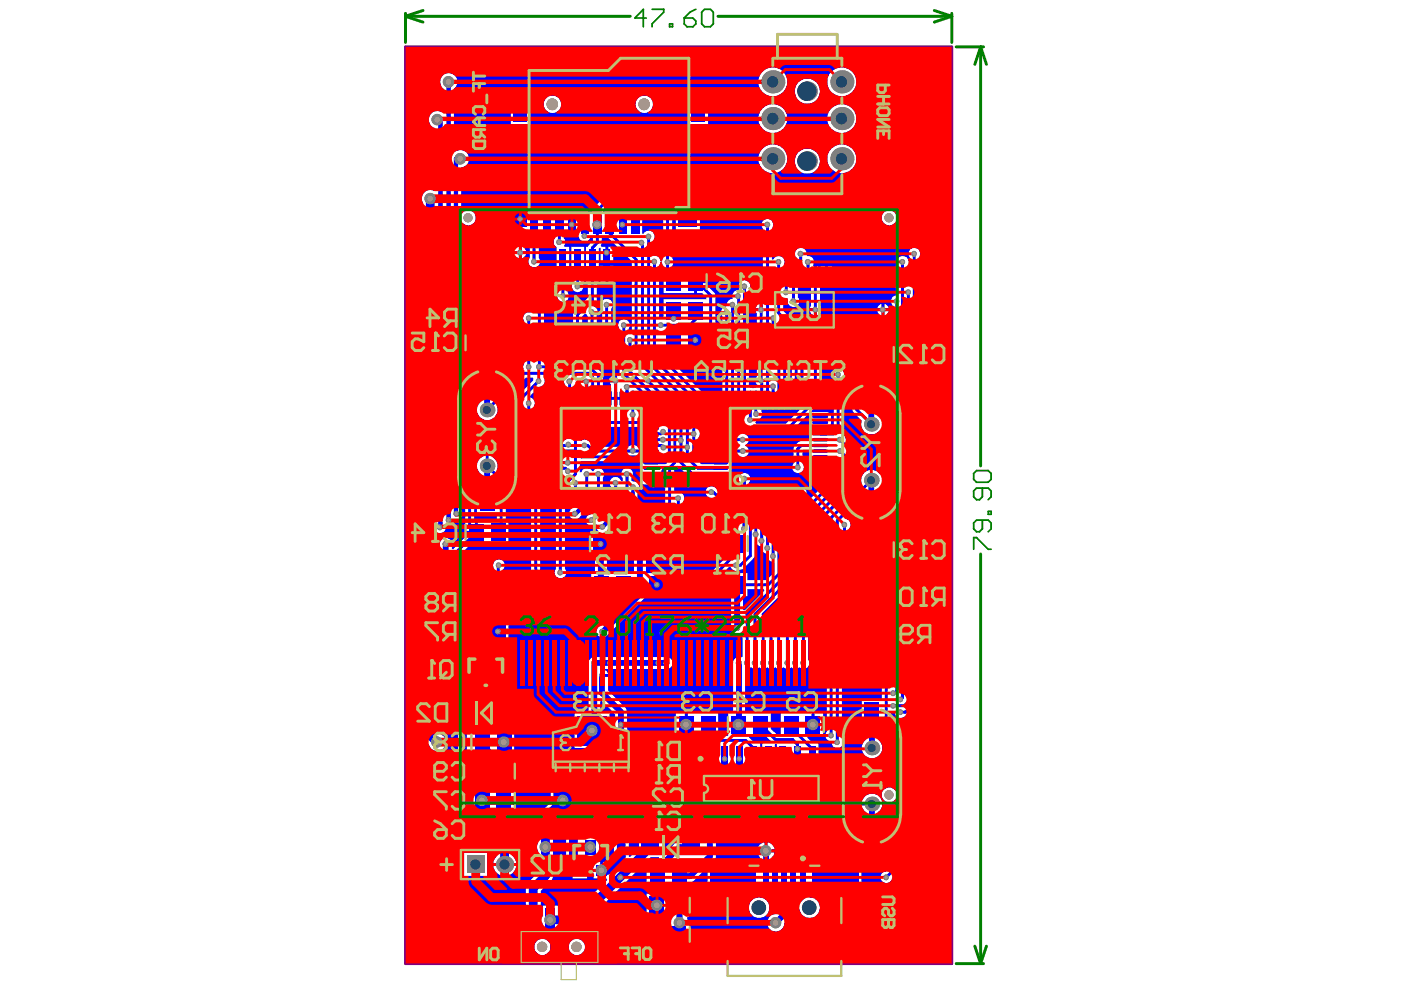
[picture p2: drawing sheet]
<svg xmlns="http://www.w3.org/2000/svg" width="297mm" height="210mm" viewBox="0 0 297 210" stroke-linecap="round" stroke-linejoin="round" font-family="sans-serif">
<path d="M86 9.9h115.8v194.4h-115.8z" fill="none" stroke="#800080" stroke-width=".62"/>
<g fill="#00f">
<path d="M105.4 86.2l6.1-6.1h1.5v.6l-7.8 7.8-.3-.2a1.9 1.9 0 0 0 .5-2.1z"/>
<path d="M158.5 124.9h3.4l.2 .3-4.2 4.2-.4-.1v-2.9h1z"/>
<path d="M148.3 92.1h.3a1.82 1.82 0 0 0 1.6 .9l.4 .8a1.02 1.02 0 0 0 0 1.2 1.12 1.12 0 0 0 0 1.3l-.4 .8h-.9l-1.2-1.2v-3.1z"/>
<path d="M164.3 157.8l.4-.1v6.5h.4l.3 .7 1.7 1.6 5.9 .1 .6 .5-.2 .3-.7-.3h-6.3l-2.5-2.5v-.4h.4z"/>
<path d="M107.8 64.7l3.5-.1 1.4 1.4-.2 .3a1.23 1.23 0 0 0-1.4 .4 1.23 1.23 0 0 0 .1 1.6v8.7l-.3 .8 .1 .4-.6 .3-2.6 2.6-.3-.2v-5.8h.3v-4.9h-1.2v-.6h1.2z"/>
<path d="M122.9 90.5h4l.4-.1 .6-.5h.3a1.23 1.23 0 0 0 1.1 .6h6.2l.2 .3a1.02 1.02 0 0 1 0 1.2l.2 .6a1.12 1.12 0 0 0 0 1.2l-.4 .9h-.4a1.27 1.27 0 0 0-1.8 0h-7.1l-1.2-1.1a1.41 1.41 0 0 0-1.8-.1l-.3-.2z"/>
<path d="M122.9 98l.3-.2h12.3l.2 .3a1.02 1.02 0 0 1 0 1.2l.2 .6a1.12 1.12 0 0 0 0 1.2 1 1 0 0 0-.1 1.1 1 1 0 0 0 .9 .5h2.7a1 1 0 0 0 .9-.5 1 1 0 0 0-.1-1.1 1.12 1.12 0 0 0 0-1.2l.3-.9 .5 .2v11.4l-2.2 2.2h-1.8v.9h-2.8v-.8h-1.9v4.9h1.9l.2 .2v3.5h-5.7v-3.7h3v-4.9h-2.9l-.2-.3 .3-.5 3.6-3.6 .3-.6 .8-.3a.96 .96 0 0 0 1 .1 .96 .96 0 0 0 .6-.9l-.1-2.6a1.21 1.21 0 0 0 .3-1.5 1.21 1.21 0 0 0-1.3-.6l-.2-.2v-.6a1.23 1.23 0 0 0-.1-1.7 1.23 1.23 0 0 0-1.7 0 1.23 1.23 0 0 0-.1 1.7v.7h-.3a1.27 1.27 0 0 0-1.8-.7 1.27 1.27 0 0 0-.4 1.9l-.2 .2a.9 .9 0 0 1-1.2 0l-.3-.2v-1.9a1.23 1.23 0 0 0-.2-1.8 1.23 1.23 0 0 0-1.8 .4h-.3a1.26 1.26 0 0 0-1.2-.6 1.26 1.26 0 0 0-1.1 .8h-.3z"/>
<path d="M127.8 44.8l1-1h9.5l2.3 2.3v8.6l-.2 .7h-.3a1.17 1.17 0 0 0-1.3-1.2l-.3-.1v-3.1a1.26 1.26 0 0 0-.3-1.9 1.26 1.26 0 0 0-1.8 .5l-.2-.1v-4.4h-8.3z"/>
<path d="M183.8 128.9h3.1v-2.4h.6v2.4h1.7v3.1h-5.4z"/>
<path d="M115.5 80.1h4l.2 .2a1.24 1.24 0 0 0 .1 1.4v4.1a1.06 1.06 0 0 0 1 1l.3 .2v5.9l-.3 .1a1.2 1.2 0 0 0-1.1 .4h-.4l-.3-.8a1.12 1.12 0 0 0 0-1.2 1.02 1.02 0 0 0 0-1.2 1.12 1.12 0 0 0 0-1.2 1 1 0 0 0 .1-1.1 1 1 0 0 0-.9-.5h-2.6a1 1 0 0 0-.9 .5 1 1 0 0 0 .1 1.1 1.12 1.12 0 0 0 0 1.2 1.02 1.02 0 0 0 0 1.2l-.2 .5-.3 .1-1.2-1.2v-4.5a1.29 1.29 0 0 0 .2-1.4 1.29 1.29 0 0 0-1.2-.7l2.2-2.2a1.24 1.24 0 0 0 1.1-1.7z"/>
<path d="M157.9 59.4h1l1.5 1.5v4l-.2 .5h1.2v.6h-1.2l.2 .5v13.4l-.2 .5h1.2v.6h-1.2l.4 .5v.5a1.27 1.27 0 0 1-1.8 0v-20.5a1.25 1.25 0 0 0 .2-1.3 1.25 1.25 0 0 0-1.1-.8z"/>
<path d="M138.9 115.3h.6v2.4h6.5v-.9h3.4v.9h4.6l.1 .3-3.1 3.1-.2 .4h-1.4v1.2h-3.3v-1.2h-9l-.1-.1v-3.7h1.9z"/>
<path d="M153.5 121.3l1.1-1.1 .3 .1a1.32 1.32 0 0 0 2.1 .5l.7-.3 2.3-2.4v-3.1h.3a1.1 1.1 0 0 0 1 .8l.2 .3a1.07 1.07 0 0 0 1 1.3l.2 .3a1.21 1.21 0 0 0 1.3 1.5l.2 .2v1.9l-1.7 1.7h-4v-1.5h-4.9z"/>
<path d="M161.3 84.5h.4l.1 2.2 .3-.1a1.12 1.12 0 0 0 1.3 0 1.02 1.02 0 0 0 1.1 0 1.12 1.12 0 0 0 1.3 0 1.12 1.12 0 0 0 1.2 0 1.02 1.02 0 0 0 1.2 0l.6 .2 .4-.1 .3 .1v.2l-2.9 2.8h-6.3l-.2-.2 .2-.6a1.24 1.24 0 0 0 1.1-1.8l.1-.4-.2-.1z"/>
<path d="M114.5 102.5l.3-.1 .4 .3h.4h2.4l.2 .3-.3 .7v16.9a1.24 1.24 0 0 0 .1 1.7 1.24 1.24 0 0 0 1.7 0 1.24 1.24 0 0 0 .1-1.7v-13l.3-.1 .3 .2 .4 .1 .2 .3a1.25 1.25 0 0 0 .2 1.8 1.25 1.25 0 0 0 1.8-.4l1.2-1.3 .1-.4 .5-.1 .2-.1 .3 .1 1 .2-1.1 1.1a1.25 1.25 0 0 0-.9 1.9 1.25 1.25 0 0 0 2 .2l.3 .2v.9l.3 .4-.3 .3h-1.4v4.9h.9v3.7h-.8v4.8h-8.9l-1.9-1.8z"/>
<path d="M143 99.5l.8-.7 2.7 2.6h3.7l.2 .3a.97 .97 0 0 0 1 1h2.7a1 1 0 0 0 .9-.5 1 1 0 0 0-.1-1.1 1.12 1.12 0 0 0 0-1.2 1.02 1.02 0 0 0 0-1.2 1.12 1.12 0 0 0 0-1.2l.2-.7a2.69 2.69 0 0 1 2.4 .1 1.25 1.25 0 0 0 1.3-1 1.25 1.25 0 0 0-.8-1.4v-.1a1.29 1.29 0 0 0 .7-1.4 1.29 1.29 0 0 0-1.2-1.1l.2-.2h9.7l4-4 .2 .2v.4a1.12 1.12 0 0 1 0 1.3l.2 .6a1.02 1.02 0 0 0 0 1.2 1.12 1.12 0 0 0 0 1.2l-.4 .9h-1.5a2.39 2.39 0 0 0-1.7 1.6v3.2a1.24 1.24 0 0 0 .1 1.7 1.24 1.24 0 0 0 1.7 0 1.24 1.24 0 0 0 .2-1.7v-2.8l.1-.1h1.1l.4 .9a1.12 1.12 0 0 0 0 1.2 1.12 1.12 0 0 0 0 1.2 1.02 1.02 0 0 0 0 1.2 1.12 1.12 0 0 0 0 1.2 1 1 0 0 0-.1 1.1 1 1 0 0 0 .9 .5h1.8v.5l-3.1 3.1-.3-.2v-1.6a1 1 0 0 0-.5-.9 1 1 0 0 0-1.1 .1 .9 .9 0 0 0-1.2 0 .82 .82 0 0 0-1.2 0 .9 .9 0 0 0-1.2 0 .9 .9 0 0 0-1.3 0 .82 .82 0 0 0-1.1 0 .9 .9 0 0 0-1.3 0 .9 .9 0 0 0-1.2 0 .9 .9 0 0 0-1.3 0l-.8-.5v-.9a1.23 1.23 0 0 0-.1-1.7 1.23 1.23 0 0 0-1.7 0 1.23 1.23 0 0 0-.1 1.7v.9l-.3 .2a1.06 1.06 0 0 0-1 1.1l.1 2.4-.3 .2-3.5-3.4a1.25 1.25 0 0 0-1.6-.5 1.25 1.25 0 0 0-.7 1.5 1.25 1.25 0 0 0 1.5 .8l4.2 4.2v3.1h-5.9v.9h-3.4v-.9h-1.2v-6.4a1.24 1.24 0 0 0 0-1.6 1.24 1.24 0 0 0-1.6-.3l-.2-.1z"/>
<path d="M179.5 109.8l1.4-1.4 .3 .1v5.6h-.9v4.9h5.6v5h-4.4l-1.5-1.4v-10.5a1.24 1.24 0 0 0-.5-2z"/>
<path d="M95.8 141.8l.2-.1 3.1 3.1v-.1h1.6v.3h.3v1.7h-.4l.4 .4v1.9h-3l-2.2-2.2zM99.1 145.3v1.4h1.3v-1.4z"/>
<path d="M86 9.9h115.8v194.2l-.2 .2h-70.8v-2.8h-4.7v2.8h-15v-2.8h-4.6v2.8h-20.5zM175.4 17.4a3.1 3.1 0 0 0 6.2 0 3.1 3.1 0 0 0-6.2 0zM160.8 17.3a3.1 3.1 0 0 0 6.1 0 3.1 3.1 0 0 0-6.1 0zM168.5 19.4a2.68 2.68 0 0 0 5.3 0 2.68 2.68 0 0 0-5.3 0zM93.8 16.1a1.89 1.89 0 0 0 .3 2.7v4.9l-.3 .1a1.85 1.85 0 0 0-2.7 .8 1.85 1.85 0 0 0 1.2 2.6v13.1l-.3 .2a1.82 1.82 0 0 0-2.1 .4 1.82 1.82 0 0 0-.2 2.2v112.8l.1 .7 .3 .4 .8 .8a1.86 1.86 0 0 0 3.1 .9 1.86 1.86 0 0 0-.9-3.1l-.3-.3v-42.1l.3-.2 .2 .1a1.2 1.2 0 0 0 1.2-1.5l.2-.1h.4a1.27 1.27 0 0 0 1.3-1.2l.3-.1a1.22 1.22 0 0 0 1.2-.7 1.22 1.22 0 0 0-.1-1.3v-37l.3-.1 .7 .7v.6h2.2v.3h.3v2.4h4.3v1.6h-4.5v4.3h.9v4.1l-.3 .3a2.19 2.19 0 0 0 0 3 2.19 2.19 0 0 0 3 .2l.2 .2-2.5 2.6v5.4l-.2 .1a2.14 2.14 0 0 0-.2 3.6v4.2h-.9v4.3h4.2v1.4h-4v4.9h6.5v-4.9h-.6v-8.6v-.4l-1.8-1.9v-.2a2.24 2.24 0 0 0-1.1-2.5v-4.7l6.3-6.4 .3 .1 .3 .5 .1 5.3 2.2 2.2-.6 .7-.3 .6v29.8l.1 .4 2.6 2.7 .6 .3h14.8l.6-.3 1.5-1.5h.3l.1 .2-6.2 6.2a1.28 1.28 0 0 0-.2 1.9 1.28 1.28 0 0 0 1.9 0l7.9-7.9 .3-.5h9.2v-1.2h3.3v1.2h5.6v6.7a1.29 1.29 0 0 0 .8 1.2 1.29 1.29 0 0 0 1.4-.2l.2 .1v5.1h-.7a1.27 1.27 0 0 0-1.3 1.3v10.6h-1v2.1h2.2v.7h-2.2v2h-1.9l-.2-.1v-4.7h-6.5v2.4h-.3v.4h-2.2v2.1h1.3l.2 .5 1.7 1.5 2.8 .1v2.4h2.6v-2.6l.1-.1 .4 .1v6.2h2.6v-6.3h.4v6.3h2.7v-5.5h.1l.3 .1v5.4h2.7v-6.6h-1.1l-1.3-1.3v-.2h3.6l1.2 1.2-.1 .3h-1.9v6.6h.4l.1 1.2 3.5 3.6h6.8l.9 1-.1 .3h-2.3v6.5h2l.2 .3-.4 .3h-4.5l-.6 .3-2.1 2.2-.2 .4v2.4h-1.6v-.9l.3-.5 .2-.6h-3.6l.5 1.1v2h-10.7v-.3l1-1.1 .4-.8 .1-11.3h-2.6v7.1h-5.2v.9l-.9 .4-2.5 2.6-.3-.2v-3.7h-4.9v2.4l-1.9 1.9-.3-.1v-6.9l1.1-1v-3.7h-5.3v3.7l1.1 1v6.1l-2 2-.3-.1v3.6h.7l.1 .3-5.5 5.4h-.8v1.5h-4.1v-1.5h-3.2l-.1 2.5-.4-.1v-5.5l2.5-2.6 .1-.6v-5.2l.3-.9-.3-.9v-4.3l.3-.2 .5 .4a2.69 2.69 0 0 0 2.4 .2l.1 .2-.3 .6-.2 .6v7l.2 .7 .3 .5 .9 .8v1.1h3.1v-3.5h-1.1l-.2-.2v-.8h3.7l.2-2.2-.2-2.2h-3.5l-.2-.1v-.5l1.9-1.9a2.61 2.61 0 0 0 3.1-2.6l-.1-5.9-.2-.6-.8-.8v-6.4h2.1v-7.4h-1.9v-2.5l.3-.1 2.8 2.8 .1 13.1-1.4 1.3v3.6h5.3v-3.6l-1.4-1.3v-10.8l-.2-3.3-.2-.4-3.7-3.6v-2.9h-1.1v-.3h-.4v-1.2l.5-.2h13.4a1.27 1.27 0 0 0 1.3-1.2 1.27 1.27 0 0 0-1.3-1.3h-15.3l-.5 .1-.7 .7v11.1h-3v7.4h2.2v6.4a2.4 2.4 0 0 0-1.1 2.1v5.5l-.8 .9-.3-.1 .2-1.1-.1-5.9a2.64 2.64 0 0 0-2.9-2 2.64 2.64 0 0 0-2.2 2.7v3l-2.3 2.2-.3 .5-.1 .6v5.3a1.86 1.86 0 0 0 0 1.8v4.5l-2.2 2.2-.3 .5-.1 .6-.1 9.8h3.2v-2.4l.4-.1 .1 2.5h3.2v-1.4h4.1v1.4h3.2v-4l12.4-12.3h1.7l.1 .3-1.2 1.2h-1.5v4.9h5.5v1.3h-3v2.5h-.3v.3h-2.2v2.1h.7v1.3h-.7v2.1h2.2v.3h.3v2.4h6.5v-4.8h-.2l-.2-1 .1-.3h.3v-4.9h-.9v-1.3h.9v-1.2h.7l.4-.4 2.5-2.4 .3 .1v4.6h10.9l.3 .3v.3h.9v-3.4h.6v3.4h5.7l.1 .4-4 3.9a1.85 1.85 0 0 0-1.9 1.8 1.85 1.85 0 0 0 1.9 1.9 1.85 1.85 0 0 0 1.8-1.9l2.9-2.9 .3 .1a2.16 2.16 0 0 0 2.4 1.8 2.16 2.16 0 0 0 1.9-2.3 2.16 2.16 0 0 0-2.2-2l-.2-.3v-1.1h11.2v-5.1h-11l-.2-.2v-.9h-2.2v-.9l.6-.7h4.9l2.4-2.4 .1-10.2-.2-.6 .2-.2 3.5 3.4 .6 .3h1.6l.4 .6 .3 .2v4.1h-.9v4.3h4.3v-4.3h-.8v-4.1l.2-.2a2.17 2.17 0 0 0-.2-3.3 2.17 2.17 0 0 0-3.3 .8h-1.2l-8.1-8.1v-3.8h-1.2l-1.3-1.2 .2-.3h.8v-4.9h-6.6v4.6h-.7l-1.4-1.3v-3.3h-5.4v-9.2l1.2-.5a1.37 1.37 0 0 0 1.7 0 1.37 1.37 0 0 0 1.8 0 1.28 1.28 0 0 0 1.6 0 1.37 1.37 0 0 0 1.8 0 1.37 1.37 0 0 0 1.7 0 1.28 1.28 0 0 0 1.7 0 1.27 1.27 0 0 0 1.7 0 1.27 1.27 0 0 0 .1-1.8v-9.2l3.7-3.7 .3 .2v28.1a1.29 1.29 0 0 0-.2 1.4 1.29 1.29 0 0 0 1.2 .7 1.24 1.24 0 0 0 1.6 1.4 1.24 1.24 0 0 0 .6-2v-32.5l.2-.1 1.6 1.6v3.3h1v3.1h-1v4.9h6.7v11.4h-4.3v4.4h.9v4.1a2.18 2.18 0 0 0-.3 3.2 2.18 2.18 0 0 0 3.2 0 2.18 2.18 0 0 0-.3-3.2v-4.1h.8l.3 .5 3.5 3.5v25.1l-3 3h-.3a1.24 1.24 0 0 0-.4 2.2 1.24 1.24 0 0 0 2-.9l3.3-3.2 .3-.7v-25.8l-.3-.7-3.5-3.6v-1l.2-.2 .6 .2a1.22 1.22 0 0 0 .7 1 1.22 1.22 0 0 0 1.3-.2l.9-.2 1.9-1.9 .3-.7v-94.5l.2-.3a1.24 1.24 0 0 0-1.3-1.7 1.24 1.24 0 0 0-.8 2v.8h-.3a1.24 1.24 0 0 0-1.8-1 1.24 1.24 0 0 0-.4 1.9v6.2l-.2 .1a1.21 1.21 0 0 0-1.2 .7 1.21 1.21 0 0 0 .2 1.4v8h-1.1v-6.2l.3-.5h-2.4l.3 .5v6.2h-6v4.9h.4v9.3l.3 .6 1.7 1.7a2.17 2.17 0 0 0 1 2.6 2.17 2.17 0 0 0 2.8-.6l.3 .1v9.1l-.3 .1-.2-.2a2.16 2.16 0 0 0-2.7-.4 2.16 2.16 0 0 0-.9 2.6l-.6 .6-.3-.1v-7.4l-2.5-2.5a1.14 1.14 0 0 0-.8-1l-.1-.3 .3-.7v-10.9a1.24 1.24 0 0 0-.1-1.7 1.24 1.24 0 0 0-1.7 0 1.24 1.24 0 0 0-.1 1.7v10.5l-.3 .3-.3-.2-.2-.6a1.12 1.12 0 0 0 0-1.2 1 1 0 0 0 .1-1.1 1 1 0 0 0-.9-.5h-2.6l-.5 .1-.2-.3 1.9-1.9 .1-10.1 .2-.3 .4 .2 .7-.4a1.05 1.05 0 0 0 1.2 .3 1.05 1.05 0 0 0 .7-1.1l-.1-2.4a1.14 1.14 0 0 0-1.4-.6l-.3-.2a3.1 3.1 0 0 0-1.7-1.5h-4.3l-3.2-3.3v-2.5l.2-.3 .8 .3a1.24 1.24 0 0 0 1.3 1.7 1.24 1.24 0 0 0 .8-2v-2.4l1.3-.4 .8 .3 .4-.1 .2 .2v4.2l-.2 .5h2.4l-.2-.5v-4.2l1.4-.4a1.08 1.08 0 0 0 1.1 .2 1.08 1.08 0 0 0 .7-1l-.1-2.4a1.11 1.11 0 0 0-1.8-.4 1.12 1.12 0 0 0-1.5 0l-.5-.2v2h-.6v-2l-.2-.3 .1-.2a1.21 1.21 0 0 0-.1-1.2 1.21 1.21 0 0 0-1.2-.5l-.2-.2v-.3a1.24 1.24 0 0 0-1.7-1.2 1.24 1.24 0 0 0-.4 2v1.7l-.3 .2a1.08 1.08 0 0 0-1.2 .2l-.3-.2h-.7l-.2-.3a1.26 1.26 0 0 0-.5-1.8 1.26 1.26 0 0 0-1.7 .6h-.3v-6.6a1.24 1.24 0 0 0-.1-1.7 1.24 1.24 0 0 0-1.7 0 1.24 1.24 0 0 0-.2 1.7v10.8h-.2l-1.5-1.4-.7-.3h-9.6v-.2h-1.9v2.1h9.3l.1 .3-.2 .1a1.33 1.33 0 0 0-.3 1.5l-.2 .2a1.18 1.18 0 0 0-1.1 1.8l-.5 .1a1.18 1.18 0 0 0-.8 1.3l-.1 .3-.4 .1a1.27 1.27 0 0 0-.4 1.9v17.8l-1.2 1.1h-1.6l-.8 .3-.2-.1-.1-2.5-8.7-8.7v-.3l1.3-.1 .1 .4a3 3 0 0 0 1.9 1.6h5.7l2-2 .1-11.9-.1-.3-1.9-2v-.3h-1.9v2.1h1.1l.9 .9v.4h-9.1v4.1l-.3 .2h-.4l-.3-.2v-11.2l.3-.8h.3l.3 .8 .1 5.8h6.5v-4.8h-4.4l-.3-.3v-.7a1.2 1.2 0 0 0 0-1.6v-9.3l-3.2-3.2-.7-.3h-10.2l-.6 .3-1.8 1.7-.2 .3-.1 .9h-4.1v5.1h1.1a1.22 1.22 0 0 0 1.3 1.1 1.22 1.22 0 0 0 1.2-1.1h.5v.9l-1 1.2h-.5v7.4h.4v3.5l-3 3.1-.1 2.7h-.4v2.7h-.4v-2.7h-2.7v7.4h2.7v-2.8h.4v2.8h2.7v-7.4h-.4v-1.9l.6-.6 .4 .1 .2 .4v2h-.4v7.4h2.7v-7.4h-.4v-2.2a1.22 1.22 0 0 0-.6-1.8l-.1-.3 .7-.7v-.4v-3.9h.4v-7l.4-.1v3.1h1.1v-3.4h-.9l-.1-.3 .2-.5v-1.3h1.1l5.2 5.2v15.3l-.2 .2-.4-.2v-1l.1-.3a1.24 1.24 0 0 0-1.3-1.7 1.24 1.24 0 0 0-.8 2l.1 9.8-.2 .2-.4-.1v1.1h-.3v.4h-1.1l.1 .4v.5l-.1 .2h.2v2.3h-.5l-.1-2.3-.3 .2-.9-.4v-2.7l-2.5-2.4-.4-.1h-9.6v-10.8l-2.9-3-.7-.3h-9.7l-.3 .1a2.73 2.73 0 0 0-1.6 1.9h-.8v-9l1.2-1.2h9l.5 .2v-1.1h.3v-.3h1.2l-.2-.5v-4.1h.5v1.5h.5v4.5l-.2 .3a1.24 1.24 0 0 0 1.3 1.7 1.24 1.24 0 0 0 .8-2v-4.5h3.5v.3l-.3 .3a1.16 1.16 0 0 0 .6 1.6v7.3h.4v2.3l-.2 .3a1.24 1.24 0 0 0 1.4 1.7 1.24 1.24 0 0 0 .7-2v-2.3h.4v-7.4h-1l-.1-.3 .2-.2v-.5l-.3-1.1h1.5v-5.1h-8.6v-1h-1.8v2.4h-.3v.3h-2v1.9h1.1v3.9h-9.3l-.7 .3-1.3 1.3-.3-.1v-6.8h.3a1.59 1.59 0 0 0 2.3 .1 1.59 1.59 0 0 0 0-2.3 1.59 1.59 0 0 0-2.3 .1l-.3-.2v-9.5a1.84 1.84 0 0 0 1.5-2.5 1.84 1.84 0 0 0-2.8-.8l-.3-.1v-13.3a1.85 1.85 0 0 0 .3-2.7 1.85 1.85 0 0 0-2.7 0zM134.7 22.1a1.85 1.85 0 0 0 3.7 0 1.85 1.85 0 0 0-3.7 0zM115.3 22.1a1.85 1.85 0 0 0 3.7 0 1.85 1.85 0 0 0-3.7 0zM146 19.8v6.6h4.1v-6.6zM108.3 19.8v6.6h4.1v-6.6zM175.4 25.1a3.1 3.1 0 0 0 6.2 0 3.1 3.1 0 0 0-6.2 0zM160.8 25.1a3.1 3.1 0 0 0 6.1 0 3.1 3.1 0 0 0-6.1 0zM175.4 33.7a3.1 3.1 0 0 0 6.2 0 3.1 3.1 0 0 0-6.2 0zM160.8 33.7a3.1 3.1 0 0 0 6.1 0 3.1 3.1 0 0 0-6.1 0zM168.5 34.2a2.68 2.68 0 0 0 5.3 0 2.68 2.68 0 0 0-5.3 0zM108.3 44.1v2h1.7v-2zM186.9 46.2a1.61 1.61 0 0 0 3.2 0 1.61 1.61 0 0 0-3.2 0zM143.3 44.1v4.6h5.1v-4.6zM110.6 53.9v.8a1.16 1.16 0 0 0 .9-.8zM129 52.3v3.4h1v-3.4zM129 56.3v3.4h1v-3.4zM127.3 56.3v3.4h1.1v-3.4zM121.1 52.3v7.4h.2l.1 .3a1.25 1.25 0 0 0 .2 1.7 1.25 1.25 0 0 0 1.7-.1 1.25 1.25 0 0 0 .1-1.7v-.2h.5v-7.4zM187.5 64.5v.9h.9a.96 .96 0 0 0-.9-.9zM186.3 64.7l-.3 .7h.9v-.9zM173.2 66v.8a1.12 1.12 0 0 0 .9-.8zM171.7 66a1.16 1.16 0 0 0 .9 .8v-.8zM127.8 63.7a1.27 1.27 0 0 0-.1 1.7v3.6h-.4v7.4h2.7v-7.4h-.4v-3.6a1.27 1.27 0 0 0-.1-1.7 1.27 1.27 0 0 0-1.7 0zM129.6 79.8l-.2 .6h.8v-.8zM98.8 73l-.2 1.1v37.4l.2 1.1h1.9v-2.2h-.1v-35.3h.1v-2.1zM93.6 114.4l-.3 .4v.5v32v.5l.3 .4 2.3 2.3v2.8h1.2v8.6a4.6 4.6 0 0 0 2.4 2.8l.4 .1 .1 1.1h5.4v1.3h-5.4v4.9h.7v1.3h-.7v4.9h5.4v3.1a2.56 2.56 0 0 0-.8 1.6h4.9a2.56 2.56 0 0 0-.9-1.6v-3.1h.4v-2.1h-2.1v-.6h2.1v-2.2h-.4v-1.3h.4v-2.1h-2.1v-.6h2.1v-2.2h-.4v-1.3h.4v-2.1h-2.1v-.6h2.1v-2.1h-1.9l-1-1 .1-.3h2.8v-4.9h-.6v-1.6h1.1v-4.3h-4.9v4.3h.7v1.6h-1.8v-8.2h3.5v-3.4h-2.1l-.8-.8 .2-.3h.4v-4.3h-2.1l-.4-.3v-1.3h5.6v-4.9l-9.1-.1v-1.2h9.1v-4.9h-1.2v-4.4a1.23 1.23 0 0 0 .2-1.7 1.23 1.23 0 0 0-1.7-.3 1.23 1.23 0 0 0-.4 1.6v4.8h-5.9v1.6l-1.4 1.3-.2-.1v-9.9l2.7-2.8h.8v-2.1h-1.9v.5l-2.8 2.8-.2-.2a1.79 1.79 0 0 0-.8-2.1l-.5-.2zM128.1 142v.9h.8a.96 .96 0 0 0-.8-.9zM172.7 151.2v2.1h1.8v-2.1zM143.3 151.2v2.1h1.9v-2.1zM172.7 154v2.1h1.8v-2.1zM150.9 161.2v3h1v-3zM149.3 161.2v3h.9v-3zM186.9 168.5a1.61 1.61 0 0 0 3.2 0 1.61 1.61 0 0 0-3.2 0zM167.8 170.3v6.5h2.7v-6.5zM164.7 170.3v6.5h2.7v-6.5zM161.6 170.3v6.5h2.7v-6.5zM158.5 170.3v6.5h2.7v-6.5zM155.4 170.3v6.5h2.7v-6.5zM152.4 170.3v6.5h2.6v-6.5zM162.7 178.6v1.5h1.5a1.75 1.75 0 0 0-1.5-1.5zM161.1 179.1l-.5 1h1.5v-1.5zM125.8 182.8l-.1 1.4h1.6v-1.5zM107.3 183.6v2.1a2.35 2.35 0 0 0 2.2-2.1zM104.6 183.6a2.37 2.37 0 0 0 2.1 2.1v-2.1zM98.4 180.8v4.9h4.9v-4.9zM125.7 184.8l.1 1.5h1.5v-1.5zM137.1 189.5v2.1h1.9v-2.1zM158.7 192.5a2.2 2.2 0 0 0 4.4 0 2.2 2.2 0 0 0-4.4 0zM126.1 196.4v3.2h4.7v-3.2zM106.5 196.4v3.2h4.6v-3.2zM137.1 198.4v2.1h1.9v-2.1zM120.5 200.8a1.75 1.75 0 0 0 3.5 0 1.75 1.75 0 0 0-3.5 0zM113.3 200.8a1.74 1.74 0 0 0 3.4 0 1.74 1.74 0 0 0-3.4 0zM171.6 197.8v5.2h11v-5.2zM150 197.8v5.2h10.9v-5.2z"/>
</g>
<path d="M92.7 25.4h.5l.2-.2v.4" fill="none" stroke="#00f" stroke-width=".62"/>
<path d="M96.7 33.7h.9" fill="none" stroke="#00f" stroke-width=".93"/>
<circle cx="102.2" cy="169.7" r=".93" fill="#00f"/>
<path d="M101 64.7v2.5M105.7 119.9l-.1 .1M100.7 142.8h2.4" fill="none" stroke="#00f" stroke-width=".62"/>
<path d="M107 151.2l-.1 .1" fill="none" stroke="#00f" stroke-width="1.9"/>
<circle cx="105.6" cy="72.7" r=".31" fill="#00f"/>
<g fill="none" stroke="#00f" stroke-width=".62">
<path d="M126.6 51.5l-1 1.1M126.6 44.6v3M136.2 51.3h.1M114.3 77.8h.1M128.3 72.4l.3 .3M112.1 91.2l2.1 2M114.3 94.5l-.7 .6v1.8M120.5 94.4v.1M122 95.6l1.2 1.3M123.9 94.5h.7M128.1 84.5v3.9M130.5 84.5h1.2"/>
<path d="M134.2 84.5v3.4M132.1 115.3h-.1M132.2 124v1.8l-1.5 1.5M126 154.4l-.5 .5M131.6 153.6l.1 .1"/>
</g>
<path d="M124 193.5v1.5M127.6 184.5h1.1" fill="none" stroke="#00f" stroke-width="1.9"/>
<path d="M123.2 105.6v2.1M128.1 105.6v2.1M131.7 105.6v2.1" fill="none" stroke="#00f" stroke-width=".93"/>
<path d="M127.8 133.9h.1M144.1 195.7l-.2 .1" fill="none" stroke="#00f" stroke-width="1.2"/>
<circle cx="143.9" cy="185.8" r=".62" fill="#00f"/>
<g fill="none" stroke="#00f" stroke-width=".62">
<path d="M141.5 57.4l1.3 1.3M147.5 59.5v.2h.3M142.8 74.6l1.1 1M147.5 65.9v1.8M140.2 94.5l.5 .4M140.6 91.6l-.4 .4M141.9 97.2l-.9 .9M147.1 96.4l1.7 1.7M150.2 89.6h2.5M154.1 85.2l-1.7 1.7h-2M160.3 84.5v3.3M161.4 80.7l.1 .1"/>
<path d="M156.1 119.9h.9M156.2 115.3v2M156.6 105.6v2.1M145.5 153.6v2.3l1.3 1.3M150.1 153.6v1.4l1.9 2M156.7 153.6h-.1"/>
</g>
<path d="M150.6 173.5l-.1 .1" fill="none" stroke="#00f" stroke-width="1.2"/>
<circle cx="163.9" cy="81.9" r=".31" fill="#00f"/>
<g fill="none" stroke="#00f" stroke-width=".62">
<path d="M165.1 55.5v3M171.3 55.5v3M165.1 76.1l1.3 1.2M166.7 76l.9 1M168.2 76.1l.6 .6M171.3 75.8l-1.3 1.3M169.9 94.5h4M176.2 99.3l1.4 1.5M177.7 91.1l-.9 .9M176 100.5l.6 .6M167.7 153.6v.7M172.2 158.8v2.6"/>
<path d="M166 164.2l1.4 1.4M168.2 178.4l-1.9 1.9"/>
</g>
<circle cx="182.6" cy="134.5" r=".62" fill="#00f"/>
<path d="M182.6 75.2l-1 .8M182.1 116.1l.5 .5M187.2 134.5l.7 .7" fill="none" stroke="#00f" stroke-width=".62"/>
<circle cx="187.2" cy="126.5" r=".62" fill="#00f"/>
<g fill="none" stroke="#00f" stroke-width="1.2">
<path d="M103.3 78.6v8.3M187.2 75.2l.8 .8v39.7l-.8 .9v9.9M103.3 98.8v8.3M184.7 81.7v8.3M94.5 115.3v32l3.8 3.9v10.7l1.6 1.6h2.3M127.4 115.3v8.5l.2 .2M135.7 115.3v10.7l-7.9 7.9M184.7 101.9v8.2M101 133.9v4.2l2 2M143.9 124h7.8M156.3 124v9.1M182.6 126.5v8"/>
<path d="M100.7 145l1.5 1.5v11.4l4.7 4.6M127.6 143.2v3.7l4 4v2.7M131.7 153.7v16M141.3 140.6h-15.3v13.8M156.7 140.6v13M184.9 150.3v8.3M125.5 169.7v3.8M146.5 179.6h-2.4l-4.8 4.8v1.4M150.5 173.6v8l-4.2 4.2h-2.4l.2 9.9M184.9 170.5v8.3M143.9 195.8v2.3M162.4 180.4v5.7"/>
<path d="M170.2 186.1v3.9l-5.7 5.7"/>
</g>
<g fill="none" stroke="#00f" stroke-width=".62">
<path d="M110.3 46.5v7.1h-10.2l-1.8 1.8v14.6l2.7 2.7-1.4 1.4v37.4l1.4 1.4-4.8 4.7v23l4.5 4.4M113.2 47.6v7.9M118.6 47.6v3.7M119.3 56v6.8M122.5 56v4.7M124 47.6v2.6M125.6 52.6v11l-3.2 3.1v6h-3.1M126.6 44.6l1.8-1.7h10.2l2.9 2.9v11.6M126.6 47.6v3.9M129.3 47.6v1.9l5.6 5.5v21.1l9.5 9.6v12.4l2.5 2.4h5.8M136.2 51.3v24.3l9.5 9.5v12l2.3 2.2h4.7M137.5 50.2v24.8l9.6 9.6v11.8"/>
<path d="M138.8 55.5v18.9l9.6 9.6v6.5l1.5 1.5h2.8M142.8 58.7v1M147.5 59.5l1-1.1h10.8l2.1 2.1v20.2M147.8 59.7l2.9 2.9v11.5l-1.5 1.5h-5.3M162.7 47.6v36.9M165.1 58.5v7.8l3.8 3.9h4.7l.9 .8v2h1.5M166.7 58.5v3.5M168.2 58.5v5.4M169.8 53.8v4.7M172.9 58.5v7.2M191.4 55.5v92.4l-.5 .4M193.8 53.8v95.3l-1.8 1.9h-1.1"/>
<path d="M101 64.7l1-1h9.7l2.6 2.6v11.5h10.6l2 1.9v4.8M105.6 67.2v5.5l1 .9v10M112.1 67.5v10.3M125.5 66.3v6.4M128.6 64.6v8.1M132.3 68.9v10.4l8.4 8.4v1.3l-.6 .6h-10.8l-1.2-1.2-1.2 1.2h-4.9M133.6 72.1v6.7l8.3 8.4v10M142.8 72.1v2.5M147.5 67.7l-1.3 1.2h-6.1M154.1 66.3v18.9M155.3 64.6v21.1l-2.6 2.6M156.6 62.8v21.7"/>
<path d="M157.9 60.7v23.8M163.9 67.5v9l1.2 1.2v6.8M165.1 73v3.1M166.4 77.3v7.2M166.7 73v3M167.6 77v7.5M168.2 73v3.1M168.8 76.7v7.8M170 77.1v7.4M171.3 73v2.8M172.9 73v11.9l-5.8 5.9h-14.4M177.7 79.4v11.7"/>
<path d="M181.6 76v10.9l3.1 3.1M187.2 65.7v9.5M190.1 63.9v82.6l-.4 .5h-.3M192.6 62v86.8l-.9 .8h-2.3M112.1 85.5v5.7M114.2 80.8l-10.9 10.9v7.1l2.9 3v10.4M114.2 93.2h2.7M114.3 94.5h6.2M116.9 96.9h-3.3v28l2.3 2.4h14.8M116.9 99.3h2.9l.6 .6M116.9 98.1h3.5M116.9 95.6h5.1"/>
<path d="M120.8 80.9v3.6M122 84.5v16l-3.2 3.2v17.7M123.2 96.9h14.9M124.4 80.7v3.8M124.6 94.5l1.2 1.1h12.3M125.7 84.5v-4.5l-1-.9h-13.6l-7.8 7.8M130.5 80.7v3.8h-1.2M132.9 81.9v2.6M137.3 80.7l5.8 5.8v11.5l-1.1 1.2v11.8l-4.3 4.3M138.1 94.5h2.1M138.1 98.1h2.9M138.1 93.2h2.5"/>
<path d="M138.1 92h2.1M148.8 98.1h3.9M150.4 86.9l-.8 .8v1.3l.6 .6M152.7 95.6h4.8M152.7 93.2h4.8M159.1 84.5v4.5M161.5 80.8v3.7M163.9 81.9v2.6M169.9 94.5l-.7 .6v4M173.9 98.1h2.7l2.1 2v5.3l-3.7 3.7v16.4l-4.7 4.7v10.4M173.9 99.3h2.3M173.9 92h2.9"/>
<path d="M178.1 93.2l2.7 2.8v11.1l-3.3 3.3v47M178.1 95.6l1.6 1.6v9.1l-3.5 3.5v46.1M105.6 120v7.7M122 102.4v3.2M124.4 100.5v5.1M126.9 100.5v5.1M130.5 102.4v3.2h-1.2M132.9 100.5v5.1M134.2 103.2v2.4M143.8 105.6v9.7M151.2 104.3l5 5v6M156.2 117.3l-4.5 4.5v2.2"/>
<path d="M156.6 107.7l1.1 1.2v3.2M157.9 101.5v4.1M159.1 105.6v12.2l-2.1 2.1M160.3 105.6v7.7M161.5 105.6v9.1M162.7 105.6v10.6M163.9 105.6v12.3M165.1 105.6v16.1l-2.2 2.3h-6.6M166.4 105.6v16.6l-8 8v10.4M167.6 105.6v17.2l-7.5 7.4v10.4M168.8 105.6v17.7l-7 6.9v10.4M170 105.6v18.1l-6.5 6.6v10.3"/>
<path d="M173.9 100.5h2.1M175.3 101.7v1.9l-4 4v16.5l-6.2 6.1v10.4M176.6 101.1v3l-4 4v16.5l-5.7 5.6v10.4M177.6 100.8v4l-3.9 3.9v16.4l-5.1 5.1v10.4M179.1 111.3v11.6l3.5 3.6M184.7 101.8l-2.6 2.7v11.6M101 127.7h-1.8l-1.5 1.5v10.7l3 2.9M187.9 135.2v17.3l3.8 3.9v25.8l-3.8 3.8M103.1 142.8l2.2 2.2M146.8 157.2h2.8l1 1v2.7M152 157h6.1l1.7 1.7v2.2M161.3 153.6l3.1 3.2h3.6l1.1 1.1v3"/>
<path d="M167.7 154.3l4.5 4.5M162.9 160.9v4.2l3 3h6.8l1.7 1.6v7.4l-1.3 1.3h-4.9M166 160.9v3.3M167.4 165.6h6l2.8 2.9v9.9l-1.8 1.8h-5l-1.2 1.2v4.7M172.2 161.4l9.1 9.1h3.6M166.3 180.3v5.8"/>
</g>
<g fill="none" stroke="#00f" stroke-width="1.9">
<path d="M91.2 42.1v113.8l1.4 1.5M132.1 115.3h5.6M143.8 115.3h7.7M106.9 151.3v6.1M125.5 154.9v17.3l-3.9 4v7l1.3 1.3M102.2 169.7v6.2M106.9 162.5v1M107 163.5v19.8M119.3 169.7l-3.7 3.7v12.3l-2.6 2.6v6.7M131.7 169.7v11.8l-3 3M137.9 179.6l-13.9 13.9M116.7 195h7.3"/>
<path d="M139.3 192v6.1"/>
</g>
<path d="M95.1 17.4v93M93.4 25.6v86.1M96.7 33.7v75.3M123.2 107.7l-1.3 1.3M128.1 107.7l-2.6 2.7M131.7 107.7l-3.9 4" fill="none" stroke="#00f" stroke-width=".93"/>
<circle cx="116.6" cy="195" r="1.24" fill="#808080"/>
<circle cx="116.6" cy="195" r=".62" fill="#a6968d"/>
<circle cx="114.9" cy="200.8" r="1.08" fill="#808080"/>
<circle cx="114.9" cy="200.8" r="1.08" fill="#a6968d"/>
<circle cx="122.2" cy="200.8" r="1.08" fill="#808080"/>
<circle cx="122.2" cy="200.8" r="1.08" fill="#a6968d"/>
<circle cx="163.9" cy="67.5" r=".6" fill="#808080"/>
<circle cx="163.9" cy="67.5" r=".36" fill="#a6968d"/>
<circle cx="120.5" cy="94.3" r=".6" fill="#808080"/>
<circle cx="120.5" cy="94.3" r=".36" fill="#a6968d"/>
<circle cx="105.7" cy="119.9" r=".6" fill="#808080"/>
<circle cx="105.7" cy="119.9" r=".36" fill="#a6968d"/>
<circle cx="95.1" cy="17.4" r="1.22" fill="#808080"/>
<circle cx="95.1" cy="17.4" r=".6" fill="#a6968d"/>
<circle cx="95.1" cy="110.3" r=".6" fill="#808080"/>
<circle cx="95.1" cy="110.3" r=".36" fill="#a6968d"/>
<circle cx="120.7" cy="80.9" r=".62" fill="#808080"/>
<circle cx="120.7" cy="80.9" r=".37" fill="#a6968d"/>
<circle cx="177.6" cy="79.4" r=".6" fill="#808080"/>
<circle cx="177.6" cy="79.4" r=".36" fill="#a6968d"/>
<circle cx="147.1" cy="92" r=".6" fill="#808080"/>
<circle cx="147.1" cy="92" r=".36" fill="#a6968d"/>
<circle cx="134.1" cy="95.6" r=".6" fill="#808080"/>
<circle cx="134.1" cy="95.6" r=".36" fill="#a6968d"/>
<circle cx="134.1" cy="87.9" r=".62" fill="#808080"/>
<circle cx="134.1" cy="87.9" r=".37" fill="#a6968d"/>
<circle cx="169.1" cy="99.1" r=".6" fill="#808080"/>
<circle cx="169.1" cy="99.1" r=".36" fill="#a6968d"/>
<circle cx="120.4" cy="99.9" r=".6" fill="#808080"/>
<circle cx="120.4" cy="99.9" r=".36" fill="#a6968d"/>
<circle cx="163.9" cy="81.9" r=".6" fill="#808080"/>
<circle cx="163.9" cy="81.9" r=".36" fill="#a6968d"/>
<circle cx="161.3" cy="80.7" r=".6" fill="#808080"/>
<circle cx="161.4" cy="80.7" r=".37" fill="#a6968d"/>
<circle cx="132.9" cy="82" r=".62" fill="#808080"/>
<circle cx="132.9" cy="82" r=".37" fill="#a6968d"/>
<circle cx="126.6" cy="47.6" r=".98" fill="#808080"/>
<circle cx="126.6" cy="47.6" r=".62" fill="#a6968d"/>
<circle cx="91.2" cy="42.1" r="1.21" fill="#808080"/>
<circle cx="91.2" cy="42.1" r=".6" fill="#a6968d"/>
<circle cx="93.2" cy="111.8" r=".6" fill="#808080"/>
<circle cx="93.2" cy="111.8" r=".36" fill="#a6968d"/>
<circle cx="92.6" cy="157.3" r="1.21" fill="#808080"/>
<circle cx="92.6" cy="157.4" r=".6" fill="#a6968d"/>
<circle cx="120.4" cy="98.1" r=".6" fill="#808080"/>
<circle cx="120.3" cy="98.1" r=".37" fill="#a6968d"/>
<circle cx="178.1" cy="95.6" r=".6" fill="#808080"/>
<circle cx="178.1" cy="95.6" r=".36" fill="#a6968d"/>
<circle cx="178" cy="93.2" r=".6" fill="#808080"/>
<circle cx="178" cy="93.2" r=".36" fill="#a6968d"/>
<circle cx="157.4" cy="93.2" r=".6" fill="#808080"/>
<circle cx="157.4" cy="93.2" r=".36" fill="#a6968d"/>
<circle cx="157.5" cy="95.6" r=".62" fill="#808080"/>
<circle cx="157.5" cy="95.6" r=".37" fill="#a6968d"/>
<circle cx="153.6" cy="160.9" r=".59" fill="#808080"/>
<circle cx="153.6" cy="160.9" r=".36" fill="#a6968d"/>
<circle cx="156.7" cy="160.9" r=".59" fill="#808080"/>
<circle cx="156.7" cy="160.9" r=".36" fill="#a6968d"/>
<circle cx="124.2" cy="80.9" r=".6" fill="#808080"/>
<circle cx="124.2" cy="80.9" r=".36" fill="#a6968d"/>
<circle cx="130.5" cy="80.7" r=".62" fill="#808080"/>
<circle cx="130.5" cy="80.7" r=".37" fill="#a6968d"/>
<circle cx="96.7" cy="108.9" r=".6" fill="#808080"/>
<circle cx="96.7" cy="108.9" r=".36" fill="#a6968d"/>
<circle cx="127.7" cy="111.7" r=".61" fill="#808080"/>
<circle cx="127.7" cy="111.7" r=".37" fill="#a6968d"/>
<circle cx="125.4" cy="110.3" r=".6" fill="#808080"/>
<circle cx="125.4" cy="110.3" r=".36" fill="#a6968d"/>
<circle cx="121.8" cy="108.9" r=".6" fill="#808080"/>
<circle cx="121.9" cy="108.9" r=".37" fill="#a6968d"/>
<circle cx="157.7" cy="112.1" r=".6" fill="#808080"/>
<circle cx="157.7" cy="112.1" r=".36" fill="#a6968d"/>
<circle cx="110.3" cy="53.6" r=".62" fill="#808080"/>
<circle cx="110.3" cy="53.6" r=".37" fill="#a6968d"/>
<circle cx="113.2" cy="55.5" r=".6" fill="#808080"/>
<circle cx="113.2" cy="55.5" r=".37" fill="#a6968d"/>
<circle cx="138.7" cy="55.5" r=".6" fill="#808080"/>
<circle cx="138.7" cy="55.5" r=".36" fill="#a6968d"/>
<circle cx="162.7" cy="47.6" r=".62" fill="#808080"/>
<circle cx="162.7" cy="47.6" r=".37" fill="#a6968d"/>
<circle cx="131.9" cy="47.6" r=".6" fill="#808080"/>
<circle cx="131.9" cy="47.6" r=".36" fill="#a6968d"/>
<circle cx="154" cy="66.2" r=".6" fill="#808080"/>
<circle cx="154" cy="66.2" r=".36" fill="#a6968d"/>
<circle cx="155.3" cy="64.6" r=".6" fill="#808080"/>
<circle cx="155.3" cy="64.6" r=".36" fill="#a6968d"/>
<circle cx="156.4" cy="62.8" r=".6" fill="#808080"/>
<circle cx="156.4" cy="62.8" r=".36" fill="#a6968d"/>
<circle cx="157.8" cy="60.7" r=".62" fill="#808080"/>
<circle cx="157.8" cy="60.7" r=".37" fill="#a6968d"/>
<circle cx="119.3" cy="62.8" r=".6" fill="#808080"/>
<circle cx="119.3" cy="62.8" r=".36" fill="#a6968d"/>
<circle cx="128.6" cy="64.6" r=".6" fill="#808080"/>
<circle cx="128.6" cy="64.6" r=".36" fill="#a6968d"/>
<circle cx="125.4" cy="66.2" r=".6" fill="#808080"/>
<circle cx="125.4" cy="66.2" r=".36" fill="#a6968d"/>
<circle cx="122.4" cy="60.7" r=".6" fill="#808080"/>
<circle cx="122.4" cy="60.7" r=".36" fill="#a6968d"/>
<circle cx="128.6" cy="53.6" r=".6" fill="#808080"/>
<circle cx="128.6" cy="53.6" r=".36" fill="#a6968d"/>
<circle cx="137.5" cy="50.2" r=".6" fill="#808080"/>
<circle cx="137.5" cy="50.2" r=".36" fill="#a6968d"/>
<circle cx="136" cy="51.5" r=".6" fill="#808080"/>
<circle cx="136" cy="51.5" r=".36" fill="#a6968d"/>
<circle cx="118.5" cy="51.3" r=".62" fill="#808080"/>
<circle cx="118.5" cy="51.3" r=".37" fill="#a6968d"/>
<circle cx="123.9" cy="50" r=".6" fill="#808080"/>
<circle cx="123.9" cy="50" r=".37" fill="#a6968d"/>
<circle cx="134.2" cy="103.3" r=".6" fill="#808080"/>
<circle cx="134.2" cy="103.3" r=".36" fill="#a6968d"/>
<circle cx="143.8" cy="105.6" r=".61" fill="#808080"/>
<circle cx="143.8" cy="105.6" r=".37" fill="#a6968d"/>
<circle cx="130.5" cy="102.4" r=".62" fill="#808080"/>
<circle cx="130.5" cy="102.4" r=".37" fill="#a6968d"/>
<circle cx="121.9" cy="102.4" r=".62" fill="#808080"/>
<circle cx="121.9" cy="102.4" r=".37" fill="#a6968d"/>
<circle cx="132.9" cy="100.5" r=".62" fill="#808080"/>
<circle cx="132.9" cy="100.5" r=".37" fill="#a6968d"/>
<circle cx="126.8" cy="100.5" r=".62" fill="#808080"/>
<circle cx="126.8" cy="100.5" r=".37" fill="#a6968d"/>
<circle cx="124.4" cy="100.5" r=".62" fill="#808080"/>
<circle cx="124.4" cy="100.5" r=".37" fill="#a6968d"/>
<circle cx="156" cy="119.9" r=".6" fill="#808080"/>
<circle cx="156" cy="119.9" r=".36" fill="#a6968d"/>
<circle cx="160.2" cy="113.3" r=".62" fill="#808080"/>
<circle cx="160.2" cy="113.3" r=".37" fill="#a6968d"/>
<circle cx="161.4" cy="114.7" r=".62" fill="#808080"/>
<circle cx="161.4" cy="114.7" r=".37" fill="#a6968d"/>
<circle cx="162.7" cy="116.2" r=".62" fill="#808080"/>
<circle cx="162.7" cy="116.2" r=".37" fill="#a6968d"/>
<circle cx="163.9" cy="117.9" r=".6" fill="#808080"/>
<circle cx="163.8" cy="117.9" r=".37" fill="#a6968d"/>
<circle cx="105.6" cy="133.9" r=".62" fill="#808080"/>
<circle cx="105.6" cy="133.9" r=".37" fill="#a6968d"/>
<circle cx="106.8" cy="157.3" r="1.22" fill="#808080"/>
<circle cx="106.8" cy="157.4" r=".62" fill="#a6968d"/>
<circle cx="131.6" cy="153.7" r=".6" fill="#808080"/>
<circle cx="131.6" cy="153.6" r=".36" fill="#a6968d"/>
<circle cx="169.1" cy="158.8" r=".6" fill="#808080"/>
<circle cx="169.1" cy="158.8" r=".36" fill="#a6968d"/>
<circle cx="145.4" cy="153.6" r="1.22" fill="#808080"/>
<circle cx="145.4" cy="153.6" r=".62" fill="#a6968d"/>
<circle cx="156.6" cy="153.6" r="1.22" fill="#808080"/>
<circle cx="156.6" cy="153.6" r=".62" fill="#a6968d"/>
<circle cx="172.3" cy="153.6" r="1.22" fill="#808080"/>
<circle cx="172.3" cy="153.6" r=".62" fill="#a6968d"/>
<circle cx="125.5" cy="154.9" r="1.22" fill="#808080"/>
<circle cx="125.5" cy="154.9" r=".6" fill="#a6968d"/>
<circle cx="102.2" cy="169.7" r="1.22" fill="#808080"/>
<circle cx="102.2" cy="169.7" r=".62" fill="#a6968d"/>
<circle cx="119.3" cy="169.7" r="1.22" fill="#808080"/>
<circle cx="119.3" cy="169.7" r=".6" fill="#a6968d"/>
<circle cx="162.3" cy="180.4" r="1.22" fill="#808080"/>
<circle cx="162.4" cy="180.4" r=".62" fill="#a6968d"/>
<circle cx="125.1" cy="179.6" r="1.22" fill="#808080"/>
<circle cx="125.2" cy="179.6" r=".62" fill="#a6968d"/>
<circle cx="115.6" cy="179.6" r="1.21" fill="#808080"/>
<circle cx="115.6" cy="179.6" r=".6" fill="#a6968d"/>
<circle cx="127.5" cy="184.5" r="1.22" fill="#808080"/>
<circle cx="127.5" cy="184.5" r=".62" fill="#a6968d"/>
<circle cx="139.3" cy="191.9" r="1.22" fill="#808080"/>
<circle cx="139.2" cy="192" r=".62" fill="#a6968d"/>
<circle cx="144" cy="195.6" r="1.21" fill="#808080"/>
<circle cx="144" cy="195.7" r=".6" fill="#a6968d"/>
<circle cx="164.4" cy="195.6" r="1.21" fill="#808080"/>
<circle cx="164.4" cy="195.7" r=".6" fill="#a6968d"/>
<circle cx="99.2" cy="46.2" r=".96" fill="#808080"/>
<circle cx="99.2" cy="46.2" r=".96" fill="#a6968d"/>
<circle cx="188.5" cy="168.5" r=".97" fill="#808080"/>
<circle cx="188.5" cy="168.5" r=".97" fill="#a6968d"/>
<circle cx="188.5" cy="46.2" r=".96" fill="#808080"/>
<circle cx="188.5" cy="46.2" r=".96" fill="#a6968d"/>
<circle cx="117.1" cy="22.1" r="1.22" fill="#808080"/>
<circle cx="117.1" cy="22.1" r="1.22" fill="#a6968d"/>
<circle cx="136.5" cy="22.1" r="1.22" fill="#808080"/>
<circle cx="136.5" cy="22.1" r="1.22" fill="#a6968d"/>
<circle cx="158.3" cy="140.6" r=".62" fill="#808080"/>
<circle cx="158.3" cy="140.6" r=".37" fill="#a6968d"/>
<circle cx="160" cy="140.6" r=".62" fill="#808080"/>
<circle cx="160" cy="140.6" r=".37" fill="#a6968d"/>
<circle cx="161.7" cy="140.6" r=".62" fill="#808080"/>
<circle cx="161.7" cy="140.6" r=".37" fill="#a6968d"/>
<circle cx="163.4" cy="140.6" r=".6" fill="#808080"/>
<circle cx="163.4" cy="140.6" r=".37" fill="#a6968d"/>
<circle cx="165.1" cy="140.6" r=".62" fill="#808080"/>
<circle cx="165.1" cy="140.6" r=".37" fill="#a6968d"/>
<circle cx="166.9" cy="140.6" r=".6" fill="#808080"/>
<circle cx="166.9" cy="140.6" r=".36" fill="#a6968d"/>
<circle cx="168.5" cy="140.6" r=".62" fill="#808080"/>
<circle cx="168.5" cy="140.6" r=".37" fill="#a6968d"/>
<circle cx="170.3" cy="140.6" r=".62" fill="#808080"/>
<circle cx="170.3" cy="140.6" r=".37" fill="#a6968d"/>
<circle cx="126" cy="140.6" r=".62" fill="#808080"/>
<circle cx="126" cy="140.6" r=".37" fill="#a6968d"/>
<circle cx="129.4" cy="140.6" r=".62" fill="#808080"/>
<circle cx="129.4" cy="140.6" r=".37" fill="#a6968d"/>
<circle cx="127.6" cy="143.2" r=".6" fill="#808080"/>
<circle cx="127.7" cy="143.2" r=".37" fill="#a6968d"/>
<circle cx="141.3" cy="140.6" r=".62" fill="#808080"/>
<circle cx="141.3" cy="140.6" r=".37" fill="#a6968d"/>
<circle cx="139.6" cy="140.6" r=".6" fill="#808080"/>
<circle cx="139.6" cy="140.6" r=".36" fill="#a6968d"/>
<circle cx="156.6" cy="140.6" r=".62" fill="#808080"/>
<circle cx="156.6" cy="140.6" r=".37" fill="#a6968d"/>
<circle cx="156.2" cy="133.1" r=".62" fill="#808080"/>
<circle cx="156.2" cy="133.1" r=".37" fill="#a6968d"/>
<circle cx="127.3" cy="115.4" r=".6" fill="#808080"/>
<circle cx="127.3" cy="115.3" r=".36" fill="#a6968d"/>
<circle cx="94.4" cy="115.3" r=".62" fill="#808080"/>
<circle cx="94.4" cy="115.3" r=".37" fill="#a6968d"/>
<circle cx="127.7" cy="133.9" r=".59" fill="#808080"/>
<circle cx="127.7" cy="133.9" r=".36" fill="#a6968d"/>
<circle cx="160.3" cy="87.8" r=".6" fill="#808080"/>
<circle cx="160.3" cy="87.8" r=".36" fill="#a6968d"/>
<circle cx="159" cy="89" r=".6" fill="#808080"/>
<circle cx="159" cy="89" r=".37" fill="#a6968d"/>
<circle cx="189.3" cy="147" r=".6" fill="#808080"/>
<circle cx="189.3" cy="147" r=".36" fill="#a6968d"/>
<circle cx="189.3" cy="149.7" r=".59" fill="#808080"/>
<circle cx="189.3" cy="149.6" r=".36" fill="#a6968d"/>
<circle cx="190.9" cy="148.3" r=".59" fill="#808080"/>
<circle cx="190.9" cy="148.3" r=".34" fill="#a6968d"/>
<circle cx="190.9" cy="151" r=".6" fill="#808080"/>
<circle cx="190.9" cy="151" r=".36" fill="#a6968d"/>
<circle cx="166.6" cy="62" r=".6" fill="#808080"/>
<circle cx="166.6" cy="62" r=".36" fill="#a6968d"/>
<circle cx="168.2" cy="63.9" r=".62" fill="#808080"/>
<circle cx="168.2" cy="63.9" r=".37" fill="#a6968d"/>
<circle cx="192.5" cy="62" r=".6" fill="#808080"/>
<circle cx="192.5" cy="62" r=".36" fill="#a6968d"/>
<circle cx="190.1" cy="63.9" r=".6" fill="#808080"/>
<circle cx="190.1" cy="63.9" r=".36" fill="#a6968d"/>
<circle cx="169.7" cy="53.8" r=".62" fill="#808080"/>
<circle cx="169.7" cy="53.8" r=".37" fill="#a6968d"/>
<circle cx="171.3" cy="55.5" r=".62" fill="#808080"/>
<circle cx="171.3" cy="55.5" r=".37" fill="#a6968d"/>
<circle cx="193.8" cy="53.8" r=".6" fill="#808080"/>
<circle cx="193.8" cy="53.8" r=".36" fill="#a6968d"/>
<circle cx="191.3" cy="55.5" r=".6" fill="#808080"/>
<circle cx="191.3" cy="55.5" r=".36" fill="#a6968d"/>
<circle cx="172.8" cy="65.7" r=".6" fill="#808080"/>
<circle cx="172.8" cy="65.7" r=".36" fill="#a6968d"/>
<circle cx="187.1" cy="65.7" r=".62" fill="#808080"/>
<circle cx="187.1" cy="65.7" r=".37" fill="#a6968d"/>
<circle cx="121.2" cy="47.6" r=".62" fill="#808080"/>
<circle cx="121.2" cy="47.6" r=".37" fill="#a6968d"/>
<circle cx="110.3" cy="46.4" r=".61" fill="#808080"/>
<circle cx="110.3" cy="46.5" r=".37" fill="#a6968d"/>
<circle cx="161.3" cy="65.7" r=".6" fill="#808080"/>
<circle cx="161.3" cy="65.7" r=".36" fill="#a6968d"/>
<circle cx="114.2" cy="80.8" r=".6" fill="#808080"/>
<circle cx="114.2" cy="80.8" r=".36" fill="#a6968d"/>
<circle cx="114.2" cy="77.8" r=".6" fill="#808080"/>
<circle cx="114.2" cy="77.8" r=".36" fill="#a6968d"/>
<circle cx="137.4" cy="80.7" r=".6" fill="#808080"/>
<circle cx="137.3" cy="80.7" r=".36" fill="#a6968d"/>
<circle cx="123.9" cy="94.4" r=".59" fill="#808080"/>
<circle cx="123.9" cy="94.5" r=".36" fill="#a6968d"/>
<circle cx="139.2" cy="124" r=".62" fill="#808080"/>
<circle cx="139.2" cy="124" r=".37" fill="#a6968d"/>
<circle cx="118.7" cy="121.4" r=".6" fill="#808080"/>
<circle cx="118.7" cy="121.4" r=".36" fill="#a6968d"/>
<circle cx="147.4" cy="72.1" r=".62" fill="#808080"/>
<circle cx="147.4" cy="72.1" r=".37" fill="#a6968d"/>
<circle cx="133.5" cy="72.1" r=".6" fill="#808080"/>
<circle cx="133.5" cy="72.1" r=".36" fill="#a6968d"/>
<circle cx="140.1" cy="69" r=".6" fill="#808080"/>
<circle cx="140.1" cy="68.9" r=".36" fill="#a6968d"/>
<circle cx="132.2" cy="69" r=".6" fill="#808080"/>
<circle cx="132.2" cy="68.9" r=".36" fill="#a6968d"/>
<circle cx="165" cy="55.5" r=".6" fill="#808080"/>
<circle cx="165" cy="55.5" r=".36" fill="#a6968d"/>
<circle cx="141.5" cy="55.5" r=".6" fill="#808080"/>
<circle cx="141.5" cy="55.5" r=".36" fill="#a6968d"/>
<circle cx="142.8" cy="67.6" r=".6" fill="#808080"/>
<circle cx="142.8" cy="67.6" r=".36" fill="#a6968d"/>
<circle cx="112.1" cy="85.5" r=".6" fill="#808080"/>
<circle cx="112.1" cy="85.5" r=".36" fill="#a6968d"/>
<circle cx="112.1" cy="77.8" r=".6" fill="#808080"/>
<circle cx="112.1" cy="77.8" r=".36" fill="#a6968d"/>
<circle cx="112.1" cy="67.5" r=".6" fill="#808080"/>
<circle cx="112.1" cy="67.5" r=".36" fill="#a6968d"/>
<circle cx="140.6" cy="91.6" r=".6" fill="#808080"/>
<circle cx="140.6" cy="91.6" r=".36" fill="#a6968d"/>
<circle cx="140.5" cy="93.2" r=".62" fill="#808080"/>
<circle cx="140.5" cy="93.2" r=".37" fill="#a6968d"/>
<circle cx="140.6" cy="94.9" r=".6" fill="#808080"/>
<circle cx="140.6" cy="94.9" r=".36" fill="#a6968d"/>
<circle cx="144.3" cy="93.3" r=".62" fill="#808080"/>
<circle cx="144.3" cy="93.3" r=".37" fill="#a6968d"/>
<circle cx="145.7" cy="94.8" r=".6" fill="#808080"/>
<circle cx="145.7" cy="94.8" r=".36" fill="#a6968d"/>
<circle cx="187.8" cy="186" r=".6" fill="#808080"/>
<circle cx="187.8" cy="186" r=".36" fill="#a6968d"/>
<circle cx="131.5" cy="186" r=".62" fill="#808080"/>
<circle cx="131.5" cy="186" r=".37" fill="#a6968d"/>
<circle cx="176.2" cy="155.9" r=".6" fill="#808080"/>
<circle cx="176.2" cy="155.9" r=".36" fill="#a6968d"/>
<circle cx="177.5" cy="157.4" r=".59" fill="#808080"/>
<circle cx="177.5" cy="157.4" r=".36" fill="#a6968d"/>
<circle cx="150.8" cy="104.4" r=".6" fill="#808080"/>
<circle cx="150.8" cy="104.3" r=".36" fill="#a6968d"/>
<circle cx="157.8" cy="101.5" r=".62" fill="#808080"/>
<circle cx="157.8" cy="101.5" r=".37" fill="#a6968d"/>
<circle cx="179" cy="111.3" r=".6" fill="#808080"/>
<circle cx="179" cy="111.3" r=".36" fill="#a6968d"/>
<circle cx="92.7" cy="25.4" r="1.21" fill="#808080"/>
<circle cx="92.7" cy="25.4" r=".6" fill="#a6968d"/>
<circle cx="97.5" cy="33.7" r="1.22" fill="#808080"/>
<circle cx="97.5" cy="33.7" r=".6" fill="#a6968d"/>
<circle cx="103.3" cy="86.9" r="1.55" fill="#808080"/>
<circle cx="103.2" cy="86.9" r=".87" fill="#1f4769"/>
<circle cx="103.3" cy="98.8" r="1.55" fill="#808080"/>
<circle cx="103.2" cy="98.8" r=".87" fill="#1f4769"/>
<circle cx="171.6" cy="192.4" r=".74" fill="#808080"/>
<circle cx="171.6" cy="192.4" r="1.55" fill="#1f4769"/>
<circle cx="184.9" cy="170.5" r="1.55" fill="#808080"/>
<circle cx="184.8" cy="170.5" r=".87" fill="#1f4769"/>
<circle cx="184.7" cy="101.8" r="1.55" fill="#808080"/>
<circle cx="184.7" cy="101.8" r=".87" fill="#1f4769"/>
<circle cx="107" cy="183.3" r="1.82" fill="#808080"/>
<circle cx="107" cy="183.3" r="1.08" fill="#1f4769"/>
<circle cx="171.1" cy="19.3" r="2.04" fill="#808080"/>
<circle cx="171.1" cy="19.3" r="2.04" fill="#1f4769"/>
<circle cx="178.5" cy="17.4" r="2.44" fill="#808080"/>
<circle cx="178.4" cy="17.4" r="1.22" fill="#1f4769"/>
<circle cx="178.5" cy="25.1" r="2.44" fill="#808080"/>
<circle cx="178.4" cy="25.1" r="1.22" fill="#1f4769"/>
<circle cx="184.9" cy="158.6" r="1.55" fill="#808080"/>
<circle cx="184.8" cy="158.6" r=".87" fill="#1f4769"/>
<circle cx="171.1" cy="34.2" r="2.04" fill="#808080"/>
<circle cx="171.1" cy="34.2" r="2.04" fill="#1f4769"/>
<circle cx="178.5" cy="33.7" r="2.44" fill="#808080"/>
<circle cx="178.4" cy="33.7" r="1.22" fill="#1f4769"/>
<circle cx="184.7" cy="90" r="1.55" fill="#808080"/>
<circle cx="184.7" cy="90" r=".87" fill="#1f4769"/>
<path d="M99 181.5h3.7v3.6h-3.7z" fill-rule="evenodd" fill="#808080"/>
<circle cx="100.8" cy="183.3" r="1.08" fill="#1f4769"/>
<circle cx="160.9" cy="192.4" r=".74" fill="#808080"/>
<circle cx="160.9" cy="192.4" r="1.55" fill="#1f4769"/>
<circle cx="163.8" cy="17.4" r="2.44" fill="#808080"/>
<circle cx="163.8" cy="17.4" r="1.22" fill="#1f4769"/>
<circle cx="163.8" cy="25.1" r="2.44" fill="#808080"/>
<circle cx="163.8" cy="25.1" r="1.22" fill="#1f4769"/>
<circle cx="163.8" cy="33.7" r="2.44" fill="#808080"/>
<circle cx="163.8" cy="33.7" r="1.22" fill="#1f4769"/>
<g fill="#00f">
<path d="M101.9 138.5h2.2v3.1h-2.2z" fill-rule="evenodd"/>
<path d="M122 183.4h1.9v2.3h-1.9z" fill-rule="evenodd"/>
</g>
<path d="M120.8 104.5v2.3M122 104.5v2.3M123.2 104.5v2.3" fill="none" stroke="#00f" stroke-width=".74"/>
<path d="M126.5 183.4h2.2v2.3h-2.2z" fill-rule="evenodd" fill="#00f"/>
<g fill="none" stroke="#00f" stroke-width=".74">
<path d="M125.7 104.5v2.3M126.9 104.5v2.3M128.1 104.5v2.3M131.7 104.5v2.3M132.9 104.5v2.3M134.2 104.5v2.3M156.6 104.5v2.3M157.9 104.5v2.3M160.3 104.5v2.3M161.5 104.5v2.3M162.7 104.5v2.3M165.1 104.5v2.3"/>
<path d="M166.4 104.5v2.3M167.6 104.5v2.3M168.8 104.5v2.3"/>
</g>
<g fill="#00f">
<path d="M100.7 174.1h3.1v3.6h-3.1z" fill-rule="evenodd"/>
<path d="M100.7 155.6h3.1v3.6h-3.1z" fill-rule="evenodd"/>
<path d="M100.6 161.7h3.2v3.6h-3.2z" fill-rule="evenodd"/>
<path d="M101.7 105.3h3.1v3.1h-3.1z" fill-rule="evenodd"/>
<path d="M101.7 77.3h3.1v3.1h-3.1z" fill-rule="evenodd"/>
<path d="M112.1 192.6h1.9v4.9h-1.9z" fill-rule="evenodd"/>
<path d="M112.4 45.7h1.7v3.9h-1.7z" fill-rule="evenodd"/>
<path d="M115.7 192.6h2v4.9h-2z" fill-rule="evenodd"/>
<path d="M117.7 45.7h1.8v3.9h-1.8z" fill-rule="evenodd"/>
</g>
<path d="M120.8 83.2v2.6M122 83.2v2.6M123.2 83.2v2.6" fill="none" stroke="#00f" stroke-width=".74"/>
<g fill="#00f">
<path d="M121.8 52.9h1.4v6.2h-1.4z" fill-rule="evenodd"/>
<path d="M120.5 45.7h1.6v3.9h-1.6z" fill-rule="evenodd"/>
<path d="M125.8 113.6h3.2v3.6h-3.2z" fill-rule="evenodd"/>
<path d="M126 122.2h3.2v3.6h-3.2z" fill-rule="evenodd"/>
</g>
<path d="M125.7 83.2v2.6M126.9 83.2v2.6M128.1 83.2v2.6" fill="none" stroke="#00f" stroke-width=".74"/>
<g fill="#00f">
<path d="M127.9 52.9h1.5v6.2h-1.5z" fill-rule="evenodd"/>
<path d="M125.8 45.7h1.7v3.9h-1.7z" fill-rule="evenodd"/>
<path d="M130.5 113.6h3.1v3.6h-3.1z" fill-rule="evenodd"/>
<path d="M130.7 122.1h3.1v3.7h-3.1z" fill-rule="evenodd"/>
</g>
<path d="M131.7 83.2v2.6M132.9 83.2v2.6M134.2 83.2v2.6" fill="none" stroke="#00f" stroke-width=".74"/>
<g fill="#00f">
<path d="M131.2 45.7h1.6v3.9h-1.6z" fill-rule="evenodd"/>
<path d="M141.2 57.9h3.2v3.6h-3.2z" fill-rule="evenodd"/>
<path d="M141.2 64.1h3.2v3.6h-3.2z" fill-rule="evenodd"/>
<path d="M145.9 57.9h3.1v3.6h-3.1z" fill-rule="evenodd"/>
<path d="M145.9 64.1h3.1v3.6h-3.1z" fill-rule="evenodd"/>
<path d="M149.9 113.4h3.2v3.7h-3.2z" fill-rule="evenodd"/>
<path d="M150.1 122.1h3.1v3.7h-3.1z" fill-rule="evenodd"/>
<path d="M156 170.9h1.4v5.3h-1.4z" fill-rule="evenodd"/>
<path d="M155.1 151.9h3.1v3.6h-3.1z" fill-rule="evenodd"/>
<path d="M156 158.2h1.4v5.3h-1.4z" fill-rule="evenodd"/>
</g>
<path d="M156.6 83.2v2.6M157.9 83.2v2.6" fill="none" stroke="#00f" stroke-width=".74"/>
<g fill="#00f">
<path d="M162.2 170.9h1.4v5.3h-1.4z" fill-rule="evenodd"/>
<path d="M161.8 183.4h1.2v5.6h-1.2z" fill-rule="evenodd"/>
<path d="M162.2 158.2h1.4v5.3h-1.4z" fill-rule="evenodd"/>
</g>
<path d="M160.3 83.2v2.6M161.5 83.2v2.6M162.7 83.2v2.6" fill="none" stroke="#00f" stroke-width=".74"/>
<g fill="#00f">
<path d="M165.3 170.9h1.4v5.3h-1.4z" fill-rule="evenodd"/>
<path d="M167.6 183.4h1.3v5.6h-1.3z" fill-rule="evenodd"/>
<path d="M165.7 183.4h1.2v5.6h-1.2z" fill-rule="evenodd"/>
<path d="M165.3 158.2h1.4v5.3h-1.4z" fill-rule="evenodd"/>
</g>
<path d="M165.1 83.2v2.6M166.4 83.2v2.6M167.6 83.2v2.6M168.8 83.2v2.6" fill="none" stroke="#00f" stroke-width=".74"/>
<path d="M166.7 57.5v2M168.2 57.5v2" fill="none" stroke="#00f" stroke-width=".87"/>
<g fill="#00f">
<path d="M171.4 170.9h1.5v5.3h-1.5z" fill-rule="evenodd"/>
<path d="M170.8 151.9h3.1v3.6h-3.1z" fill-rule="evenodd"/>
<path d="M171.4 158.2h1.5v5.3h-1.5z" fill-rule="evenodd"/>
</g>
<path d="M171.3 57.5v2M172.9 57.5v2M176 57.5v2" fill="none" stroke="#00f" stroke-width=".87"/>
<g fill="#00f">
<path d="M185.6 132.7h3.2v3.6h-3.2z" fill-rule="evenodd"/>
<path d="M185.7 124.6h3.1v3.7h-3.1z" fill-rule="evenodd"/>
<path d="M185.6 114.8h3.2v3.6h-3.2z" fill-rule="evenodd"/>
<path d="M185.6 73.4h3.2v3.6h-3.2z" fill-rule="evenodd"/>
<path d="M100.6 167.9h3.2v3.6h-3.2z" fill-rule="evenodd"/>
<path d="M121.7 69.6h1.5v6.2h-1.5z" fill-rule="evenodd"/>
<path d="M127.9 69.6h1.5v6.2h-1.5z" fill-rule="evenodd"/>
<path d="M141.3 70.3h3.1v3.6h-3.1z" fill-rule="evenodd"/>
<path d="M145.9 70.3h3.2v3.6h-3.2z" fill-rule="evenodd"/>
</g>
<path d="M166.7 71.9v2M168.2 71.9v2M171.3 71.9v2M172.9 71.9v2M176 71.9v2" fill="none" stroke="#00f" stroke-width=".87"/>
<g fill="#00f">
<path d="M96.5 149.6h3.6v3.2h-3.6z" fill-rule="evenodd"/>
<path d="M99.8 143.9h1.8v2.2h-1.8z" fill-rule="evenodd"/>
<path d="M105.1 149.6h3.7v3.2h-3.7z" fill-rule="evenodd"/>
<path d="M104.2 143.9h2.2v2.2h-2.2z" fill-rule="evenodd"/>
</g>
<path d="M115.6 99.3h2.6M115.6 94.5h2.6M115.6 95.6h2.6M115.6 96.9h2.6M115.6 89.6h2.6M115.6 90.8h2.6M115.6 92h2.6M115.6 100.5h2.6M115.6 101.8h2.6" fill="none" stroke="#00f" stroke-width=".74"/>
<g fill="#00f">
<path d="M108.9 44.7h2.9v3.4h-2.9z" fill-rule="evenodd"/>
<path d="M124.1 178.1h2.2v3h-2.2z" fill-rule="evenodd"/>
<path d="M136 178.1h3.7v3.1h-3.7z" fill-rule="evenodd"/>
</g>
<path d="M136.7 99.3h2.7M136.7 96.9h2.7M136.7 95.6h2.7M136.7 94.5h2.7M136.7 92h2.7M136.7 90.8h2.7M136.7 89.6h2.7M124.4 104.5v2.3M129.3 104.5v2.3M130.5 104.5v2.3M136.7 101.8h2.7M136.7 100.5h2.7" fill="none" stroke="#00f" stroke-width=".74"/>
<path d="M144.7 178.1h3.6v3.1h-3.6z" fill-rule="evenodd" fill="#00f"/>
<path d="M151.4 99.3h2.7M151.4 94.5h2.7M151.4 95.6h2.7M151.4 96.9h2.7M151.4 89.6h2.7M151.4 90.8h2.7M151.4 92h2.7M151.4 100.5h2.7M151.4 101.8h2.7M159.1 104.5v2.3" fill="none" stroke="#00f" stroke-width=".74"/>
<path d="M143.9 44.7h3.9v3.4h-3.9z" fill-rule="evenodd" fill="#00f"/>
<path d="M172.6 99.3h2.6M172.6 96.9h2.6M172.6 95.6h2.6M172.6 94.5h2.6M172.6 92h2.6M172.6 90.8h2.6M172.6 89.6h2.6M163.9 104.5v2.3M170 104.5v2.3M172.6 101.8h2.6M172.6 100.5h2.6" fill="none" stroke="#00f" stroke-width=".74"/>
<g fill="#00f">
<path d="M183.3 149h3.1v3h-3.1z" fill-rule="evenodd"/>
<path d="M183.2 80.3h3.1v3.1h-3.1z" fill-rule="evenodd"/>
<path d="M107 202.1h3.4v2h-3.4z" fill-rule="evenodd"/>
<path d="M107 197h3.4v1.9h-3.4z" fill-rule="evenodd"/>
<path d="M105.3 174h3.2v3.7h-3.2z" fill-rule="evenodd"/>
<path d="M105.3 155.5h3.2v3.6h-3.2z" fill-rule="evenodd"/>
<path d="M105.3 161.7h3.1v3.7h-3.1z" fill-rule="evenodd"/>
<path d="M104.1 132h3.1v3.7h-3.1z" fill-rule="evenodd"/>
<path d="M104 125.9h3.2v3.7h-3.2z" fill-rule="evenodd"/>
</g>
<path d="M115.6 93.2h2.6M115.6 98.1h2.6M115.6 88.3h2.6" fill="none" stroke="#00f" stroke-width=".74"/>
<g fill="#00f">
<path d="M104 65.4h3.2v3.6h-3.2z" fill-rule="evenodd"/>
<path d="M118.6 52.9h1.5v6.2h-1.5z" fill-rule="evenodd"/>
<path d="M115.1 45.7h1.7v3.9h-1.7z" fill-rule="evenodd"/>
<path d="M108.9 20.4h2.9v5.4h-2.9z" fill-rule="evenodd"/>
<path d="M137.7 196.3h3.2v3.6h-3.2z" fill-rule="evenodd"/>
<path d="M123 192.6h2v4.9h-2z" fill-rule="evenodd"/>
<path d="M126.8 197h3.4v1.9h-3.4z" fill-rule="evenodd"/>
<path d="M126.8 202.1h3.4v2h-3.4z" fill-rule="evenodd"/>
<path d="M137.8 184h3.1v3.6h-3.1z" fill-rule="evenodd"/>
<path d="M137.7 122.1h3.2v3.7h-3.2z" fill-rule="evenodd"/>
<path d="M137.6 113.4h3.1v3.7h-3.1z" fill-rule="evenodd"/>
</g>
<path d="M124.4 83.2v2.6M129.3 83.2v2.6M130.5 83.2v2.6M136.7 98.1h2.7M136.7 93.2h2.7M136.7 88.3h2.7" fill="none" stroke="#00f" stroke-width=".74"/>
<g fill="#00f">
<path d="M124.8 52.9h1.5v6.2h-1.5z" fill-rule="evenodd"/>
<path d="M133.8 45.7h1.7v3.9h-1.7z" fill-rule="evenodd"/>
<path d="M128.4 45.7h1.8v3.9h-1.8z" fill-rule="evenodd"/>
<path d="M123.1 45.7h1.7v3.9h-1.7z" fill-rule="evenodd"/>
<path d="M150.6 198.4h9.7v3.9h-9.7z" fill-rule="evenodd"/>
<path d="M149.8 170.9h1.4v5.3h-1.4z" fill-rule="evenodd"/>
<path d="M152.9 170.9h1.4v5.3h-1.4z" fill-rule="evenodd"/>
<path d="M159.1 170.9h1.4v5.3h-1.4z" fill-rule="evenodd"/>
<path d="M150.6 184.5h9.7v3.9h-9.7z" fill-rule="evenodd"/>
<path d="M143.9 151.9h3.2v3.6h-3.2z" fill-rule="evenodd"/>
<path d="M148.6 151.8h3.1v3.6h-3.1z" fill-rule="evenodd"/>
<path d="M149.8 158.2h1.4v5.3h-1.4z" fill-rule="evenodd"/>
<path d="M152.9 158.2h1.4v5.3h-1.4z" fill-rule="evenodd"/>
<path d="M159.1 158.2h1.4v5.3h-1.4z" fill-rule="evenodd"/>
<path d="M154.6 113.4h3.1v3.7h-3.1z" fill-rule="evenodd"/>
<path d="M154.7 122.2h3.2v3.6h-3.2z" fill-rule="evenodd"/>
</g>
<path d="M151.4 93.2h2.7M151.4 98.1h2.7M151.4 88.3h2.7M159.1 83.2v2.6" fill="none" stroke="#00f" stroke-width=".74"/>
<g fill="#00f">
<path d="M146.6 20.4h2.9v5.4h-2.9z" fill-rule="evenodd"/>
<path d="M168.4 170.9h1.4v5.3h-1.4z" fill-rule="evenodd"/>
<path d="M169.7 183.4h1.1v5.6h-1.1z" fill-rule="evenodd"/>
<path d="M163.7 183.4h1.3v5.6h-1.3z" fill-rule="evenodd"/>
<path d="M166.1 151.8h3.2v3.6h-3.2z" fill-rule="evenodd"/>
<path d="M168.4 158.2h1.4v5.3h-1.4z" fill-rule="evenodd"/>
</g>
<path d="M163.9 83.2v2.6M170 83.2v2.6M172.6 98.1h2.6M172.6 93.2h2.6M172.6 88.3h2.6" fill="none" stroke="#00f" stroke-width=".74"/>
<path d="M164.7 57.1h.8v2.9h-.8z" fill-rule="evenodd" fill="#00f"/>
<path d="M169.8 57.5v2M174.5 57.5v2" fill="none" stroke="#00f" stroke-width=".87"/>
<g fill="#00f">
<path d="M183.3 176.9h3.1v3.1h-3.1z" fill-rule="evenodd"/>
<path d="M105.3 167.9h3.1v3.7h-3.1z" fill-rule="evenodd"/>
</g>
<path d="M119.3 167.1v5.2" fill="none" stroke="#00f" stroke-width="4"/>
<g fill="#00f">
<path d="M104.1 111h3.1v3.7h-3.1z" fill-rule="evenodd"/>
<path d="M104.1 70.9h3.1v3.6h-3.1z" fill-rule="evenodd"/>
<path d="M118.6 69.6h1.5v6.2h-1.5z" fill-rule="evenodd"/>
<path d="M137.7 190.1h3.2v3.6h-3.2z" fill-rule="evenodd"/>
</g>
<path d="M125.5 167.1v5.2" fill="none" stroke="#00f" stroke-width="4"/>
<g fill="#00f">
<path d="M129.7 166.1l1-1h2l1 1v7.2l-1 1h-2l-1-1z" fill-rule="evenodd"/>
<path d="M124.8 69.6h1.5v6.2h-1.5z" fill-rule="evenodd"/>
</g>
<path d="M165.1 71.9v2M169.8 71.9v2M174.5 71.9v2" fill="none" stroke="#00f" stroke-width=".87"/>
<g fill="#00f">
<path d="M183.2 108.3h3.1v3.1h-3.1z" fill-rule="evenodd"/>
<path d="M122.4 151.8h6.2v6.2h-6.2z" fill-rule="evenodd"/>
<path d="M99.4 132.1h3.2v3.6h-3.2z" fill-rule="evenodd"/>
<path d="M99.4 125.8h3.1v3.7h-3.1z" fill-rule="evenodd"/>
<path d="M99.4 65.3h3.1v3.6h-3.1z" fill-rule="evenodd"/>
<path d="M142.3 196.3h3.2v3.7h-3.2z" fill-rule="evenodd"/>
<path d="M172.3 198.4h9.7v3.9h-9.7z" fill-rule="evenodd"/>
<path d="M142.4 183.9h3.2v3.7h-3.2z" fill-rule="evenodd"/>
<path d="M172.3 184.5h9.7v3.9h-9.7z" fill-rule="evenodd"/>
<path d="M159.7 151.8h3.2v3.6h-3.2z" fill-rule="evenodd"/>
<path d="M181 132.6h3.1v3.7h-3.1z" fill-rule="evenodd"/>
<path d="M181 124.7h3.2v3.6h-3.2z" fill-rule="evenodd"/>
<path d="M181 114.7h3.1v3.7h-3.1z" fill-rule="evenodd"/>
<path d="M142.3 122.2h3.2v3.6h-3.2z" fill-rule="evenodd"/>
<path d="M142.2 113.4h3.2v3.7h-3.2z" fill-rule="evenodd"/>
<path d="M181 73.3h3.1v3.7h-3.1z" fill-rule="evenodd"/>
<path d="M99.4 111.1h3.2v3.6h-3.2z" fill-rule="evenodd"/>
<path d="M99.4 70.9h3.2v3.7h-3.2z" fill-rule="evenodd"/>
<path d="M142.3 190.2h3.2v3.6h-3.2z" fill-rule="evenodd"/>
</g>
<g fill="#f00">
<path d="M158 94.4l.3-.2h19l.3 .2-.2 .3h-19.1z"/>
<path d="M86 9.9h115.8v194.4h-115.8zM93.8 16.1a1.84 1.84 0 0 0 .1 2.6 1.84 1.84 0 0 0 2.7-.2h64.4a3 3 0 0 0 4.1 1.7 3 3 0 0 0 1.5-4.2l.3-.3h8.6l.2 .3a3.1 3.1 0 0 0 2.3 4.4 3.1 3.1 0 0 0 3.5-3.5 3.1 3.1 0 0 0-4.4-2.3l-.6-.5-.7-.3h-9.3l-.7 .3-.5 .5a3 3 0 0 0-4.3 1.6h-64.4a1.82 1.82 0 0 0-2.8-.1zM168.5 19.4a2.68 2.68 0 0 0 5.3 0 2.68 2.68 0 0 0-5.3 0zM91.4 24.1a1.84 1.84 0 0 0 .2 2.8 1.84 1.84 0 0 0 2.7-.6h66.7a3.1 3.1 0 0 0 2.8 1.9 3.1 3.1 0 0 0 2.9-1.9h9a3.1 3.1 0 0 0 4.7 1.2 3.1 3.1 0 0 0-.2-4.9 3.1 3.1 0 0 0-4.6 1.5h-8.8a3 3 0 0 0-2.9-2.1 3 3 0 0 0-2.9 2.1h-23.5l-.1-.3a1.85 1.85 0 0 0 .7-2.8 1.85 1.85 0 0 0-2.9 0 1.85 1.85 0 0 0 .6 2.8v.3h-17.8l-.1-.3a1.85 1.85 0 0 0 .7-2.8 1.85 1.85 0 0 0-2.9 0 1.85 1.85 0 0 0 .7 2.8l-.1 .3h-22.2a1.87 1.87 0 0 0-2.7 0zM96.3 32.4a1.84 1.84 0 0 0 .1 2.7 1.84 1.84 0 0 0 2.7-.3h61.9a3.7 3.7 0 0 0 2.2 2l1.7 1.7 .6 .2h10.8l.7-.2 1.8-1.8a3.1 3.1 0 0 0 2.5-4.1 3.1 3.1 0 0 0-4.6-1.4 3.1 3.1 0 0 0-.2 4.8v.3l-.5 .5h-3.6v-.2a2.68 2.68 0 0 0 .9-4.1 2.68 2.68 0 0 0-4.2 0 2.68 2.68 0 0 0 .9 4.1l-.1 .2h-4l-.3-.3v-.3a3.1 3.1 0 0 0 .2-5 3.1 3.1 0 0 0-4.8 1.4h-61.9a1.82 1.82 0 0 0-2.8-.2zM110.6 45.2v.9h.9a1.12 1.12 0 0 0-.9-.9zM109.5 45.5l-.4 .6h.9v-.9zM121.6 46.5v.8h.9a1.12 1.12 0 0 0-.9-.8zM109.1 46.8a1.16 1.16 0 0 0 .9 .8v-.8zM110.6 46.8v.8l-.4 .1 .7 .6 .7 .3h8.9l.5 .3v-2.4l-.5 .2h-8.6l-.3-.4-.1 .5zM186.9 46.2a1.61 1.61 0 0 0 3.2 0 1.61 1.61 0 0 0-3.2 0zM97.7 46.2a1.61 1.61 0 0 0 3.2 0 1.61 1.61 0 0 0-3.2 0zM121.6 47.9v1a1.09 1.09 0 0 0 .9-1zM89.9 40.8a1.83 1.83 0 0 0-.1 2.5 1.83 1.83 0 0 0 2.4 .4h31.3l1.5 1.6v2.3a1.52 1.52 0 0 0 .7 1.3l-.1 .3h-.7a1.25 1.25 0 0 0-1.4-.3 1.25 1.25 0 0 0-.8 1.3l-.1 .1h-3.2a1.26 1.26 0 0 0-1.8 .2 1.26 1.26 0 0 0 .3 1.8l-.1 .3h-6.7l-.5-.2v2.3l.5-.2h1l.1 .3a1.21 1.21 0 0 0 .2 1.6 1.21 1.21 0 0 0 1.6 0h24a1.27 1.27 0 0 0 2.1-.9h.2a1.26 1.26 0 0 0 2 1h22a1.24 1.24 0 0 0 1.7-.1 1.24 1.24 0 0 0 0-1.7 1.24 1.24 0 0 0-1.7-.2h-22a1.27 1.27 0 0 0-2 .9h-.2a1.26 1.26 0 0 0-2.1-.9h-8.2l-.1-.3 .2-.3h-1.2v-.6h1.2l-.5-.7 .1-.3h5.6a1.34 1.34 0 0 0 1.5 .3 1.34 1.34 0 0 0 .8-1.3 1.21 1.21 0 0 0 1.4-1.1 1.21 1.21 0 0 0-1.2-1.3v-.3h24.3a1.24 1.24 0 0 0 1.7-.1 1.24 1.24 0 0 0 0-1.7 1.24 1.24 0 0 0-1.7-.1h-29.1a1.22 1.22 0 0 0-2 .5 1.22 1.22 0 0 0 1.2 1.7l-.2 .3h-4.1l.1-.4a1.42 1.42 0 0 0 .4-1.4v-2.8l-.4-1.1-2.6-2.5-.5-.4-.6-.1h-31.9a1.82 1.82 0 0 0-2.3 .3zM168.9 52.9a1.25 1.25 0 0 0-.3 1.4 1.25 1.25 0 0 0 1.3 .7l.3 .2a1.22 1.22 0 0 0 .5 1.4 1.22 1.22 0 0 0 1.4-.1h18.5a1.24 1.24 0 0 0 1.6 0 1.24 1.24 0 0 0 .3-1.5l.1-.3h.5a1.24 1.24 0 0 0 1.7-.1 1.24 1.24 0 0 0 0-1.7 1.24 1.24 0 0 0-1.7-.1h-22.5a1.4 1.4 0 0 0-1.7 .1zM109.5 52.7l-.4 .6h.9v-.9zM109.1 53.9a1.16 1.16 0 0 0 .9 .8v-.8zM111.3 66.5a1.25 1.25 0 0 0-.1 1.8 1.25 1.25 0 0 0 1.7 .1h18l.2 .2a1.22 1.22 0 0 0 .5 1.4 1.22 1.22 0 0 0 1.5-.1h6.3a1.28 1.28 0 0 0 1.5 0 1.28 1.28 0 0 0 .4-1.5h.6a1.21 1.21 0 0 0 1.9 0h19.4a1.22 1.22 0 0 0 1.6 0 1.22 1.22 0 0 0 .3-1.6l.1-.2h6.9l.5 .2v-1.1h.6v1.1l.5-.2h12.7l.5 .2v-1.1h.3v-.3h1.2v-.6h1a1.25 1.25 0 0 0 1.7-.1 1.25 1.25 0 0 0-.1-1.7h.8a1.24 1.24 0 0 0 1.7-.2 1.24 1.24 0 0 0 0-1.7 1.24 1.24 0 0 0-1.7-.1h-24.4a1.23 1.23 0 0 0-1.9 .6 1.23 1.23 0 0 0 1.3 1.6l.3 .2v1l-.1 .3h-4.8l-.5-.2v1.2h-.3v.3h-1.2l.1 .2-.2 .3h-4.5l-.3-.6a1.36 1.36 0 0 0 1.2-1.9 1.2 1.2 0 0 0 1.1-1.8l.2-.2a1.25 1.25 0 0 0 1.2-1.7 1.25 1.25 0 0 0-2-.6h-33.8a1.23 1.23 0 0 0-1.7 .1 1.23 1.23 0 0 0 .1 1.7l-.2 .3h-1.2a1.24 1.24 0 0 0-1.8 .1 1.24 1.24 0 0 0 0 1.7 1.24 1.24 0 0 0 1.8 .1h7.2l.2 .2-.2 .7 .1 .5-.1 .2h-1a1.21 1.21 0 0 0-1.4-.3 1.21 1.21 0 0 0-.7 1.3l-.3 .2h-11.1a1.4 1.4 0 0 0-1.6 0zM160.5 64.7l-.3 .7h.9v-.9zM187.5 66v.8a1.16 1.16 0 0 0 .9-.8zM132.7 71.2a1.25 1.25 0 0 0-.1 1.7 1.25 1.25 0 0 0 1.8 .1h12.3a1.24 1.24 0 0 0 1.7-.1 1.24 1.24 0 0 0 0-1.7 1.24 1.24 0 0 0-1.7-.1h-12.3a1.4 1.4 0 0 0-1.7 .1zM111.3 76.9a1.27 1.27 0 0 0-.1 1.7v6.1a1.24 1.24 0 0 0 .1 1.7 1.24 1.24 0 0 0 1.7 0 1.24 1.24 0 0 0 .1-1.7v-2.8l.3-.2a1.25 1.25 0 0 0 1.7 0 1.25 1.25 0 0 0 .1-1.7v-1.4a1.27 1.27 0 0 0 0-1.8 1.27 1.27 0 0 0-1.8 .1h-.4a1.25 1.25 0 0 0-1.7 0zM119.9 80a1.24 1.24 0 0 0 .3 2 1.24 1.24 0 0 0 1.8-1l.6-.7 .5 .3h1.2v.3h.3v1.1l.6-.3h4.3v11.7l-3.7 3.7h-4.6l-.5-.2v1.2h-.3v.3h-1.2l.3 .6a1.25 1.25 0 0 0 0 1.7 1.25 1.25 0 0 0 1.7 .1h.6l.2 .3a1.26 1.26 0 0 0-1.2 1.7 1.26 1.26 0 0 0 2 .6h6.9a1.33 1.33 0 0 0 1.6 0h1.8a1.05 1.05 0 0 0 1 1.1l2.1 2 6.8 .1a1.24 1.24 0 0 0 1.4 .1 1.24 1.24 0 0 0 .7-1.2l.1-.2h4.9a1.24 1.24 0 0 0 1.7-.1 1.24 1.24 0 0 0 0-1.7 1.24 1.24 0 0 0-1.7-.1h-12.3l-3.1-3.1 .2-.3h22.6v.3a1.25 1.25 0 0 0-.8 1.8 1.25 1.25 0 0 0 2 .4h10.3l8.9 8.9a1.23 1.23 0 0 0 1.3 1.1 1.23 1.23 0 0 0 1.1-1.2 1.23 1.23 0 0 0-1.1-1.3l-9.2-9.2-.6-.2v-.3a1.23 1.23 0 0 0 .9-1.8 1.23 1.23 0 0 0-1.9-.4h-40.5l-.1-.2 3.6-3.7 .1-11.8h.3a1.22 1.22 0 0 0 2.1 .4h29.3a1.23 1.23 0 0 0 1.7 0 1.23 1.23 0 0 0 0-1.7 1.23 1.23 0 0 0-1.7-.1h-.3l-.2-.3-.1 .3h-1.2v-.6h1.2v.2l.3-.3h14.1a1.24 1.24 0 0 0 1.7-.1 1.24 1.24 0 0 0 0-1.7 1.24 1.24 0 0 0-1.7-.1h-54.7l-.7 .3-.9 .9zM123.1 81.2a1.16 1.16 0 0 0 .9 .8v-.8zM158.2 88.1a1.25 1.25 0 0 0-.1 1.7 1.25 1.25 0 0 0 1.7 .2h18.3l5.7 5.6v4.2a2.18 2.18 0 0 0-.7 3.4 2.18 2.18 0 0 0 3.4 0 2.18 2.18 0 0 0-.8-3.4v-4.9l-5.8-5.8 .1-.3h2.3l.4 .4a2.17 2.17 0 0 0 1.7 2.9 2.17 2.17 0 0 0 2.5-2.3 2.17 2.17 0 0 0-2.8-1.9l-.8-.7-.6-.3h-21.4a1.29 1.29 0 0 0-1.4-.3 1.29 1.29 0 0 0-.8 1.2zM101.1 86.9a2.2 2.2 0 0 0 4.4 0 2.2 2.2 0 0 0-4.4 0zM156.6 92.4a1.17 1.17 0 0 0 .3 1.9v.3a1.25 1.25 0 0 0-.4 1.8 1.25 1.25 0 0 0 1.8 .2h19.1a1.27 1.27 0 0 0 1.9-.4 1.27 1.27 0 0 0-.7-1.8 1.24 1.24 0 0 0 .6-1.8 1.24 1.24 0 0 0-1.9-.3h-19a1.2 1.2 0 0 0-1.7 .1zM139.7 90.6a1.19 1.19 0 0 0 0 1.8 1.19 1.19 0 0 0 0 1.7 1.23 1.23 0 0 0 .2 1.7 1.23 1.23 0 0 0 1.7-.1h3.3a1.24 1.24 0 0 0 2-.4 1.24 1.24 0 0 0-1.2-1.7l-.1-.4 .2-.2h.6a1.24 1.24 0 0 0 1.7-.1 1.24 1.24 0 0 0 0-1.7 1.24 1.24 0 0 0-1.7-.1h-4.6a1.27 1.27 0 0 0-2.1-.5zM119.7 93.3a1.26 1.26 0 0 0-.2 1.7 1.26 1.26 0 0 0 1.6 .4h2.1a1.24 1.24 0 0 0 1.7-.1 1.24 1.24 0 0 0 0-1.7 1.24 1.24 0 0 0-1.7-.1h-1.7a1.27 1.27 0 0 0-1.8-.2zM133.3 87a1.2 1.2 0 0 0 0 1.7v6.1a1.23 1.23 0 0 0 .1 1.7 1.23 1.23 0 0 0 1.7-.1 1.23 1.23 0 0 0 0-1.7v-6a1.23 1.23 0 0 0-.1-1.7 1.23 1.23 0 0 0-1.7 0zM119.5 97.2l-.3 .6h.9v-.9zM101.1 98.8a2.2 2.2 0 0 0 4.4 0 2.2 2.2 0 0 0-4.4 0zM92.4 110.9a1.25 1.25 0 0 0-.1 1.7 1.25 1.25 0 0 0 1.7 .2h33.2a1.22 1.22 0 0 0 1.8-1.1 1.22 1.22 0 0 0-1.8-1.1h-.3l-.3-.2a1.17 1.17 0 0 0-.5-1.2 1.17 1.17 0 0 0-1.4 .1h-1.3l-.3-.3a1.17 1.17 0 0 0-.5-1.2 1.17 1.17 0 0 0-1.4 .1h-23.7a1.22 1.22 0 0 0-1.2-.1 1.22 1.22 0 0 0-.7 1.1l-.3 .1a1.14 1.14 0 0 0-1.4 1.4l-.2 .2a1.42 1.42 0 0 0-1.3 .3zM93.6 114.4a1.24 1.24 0 0 0-.3 1.4 1.24 1.24 0 0 0 1.2 .8h32.9a1.27 1.27 0 0 0 1.3-1.3 1.27 1.27 0 0 0-1.3-1.3h-32.9zM104.9 118.9a1.25 1.25 0 0 0-.1 1.8 1.25 1.25 0 0 0 1.8 .1h10.8l.2 .2a1.23 1.23 0 0 0 .5 1.4 1.23 1.23 0 0 0 1.5-.1h16.7l1.8 1.8a1.23 1.23 0 0 0 1.2 1.1 1.23 1.23 0 0 0 1.2-1.2 1.23 1.23 0 0 0-1.1-1.2l-1.6-1.7 .1-.3h17.4a1.14 1.14 0 0 0 1.3 .2l.3 .1v4.9l-1 .9h-20.7l-.7 .3-4 4-.3 .7v3.2h-1.2v-1.2a1.27 1.27 0 0 0-1.3-1.3 1.27 1.27 0 0 0-1.2 1.3v1.2h-3.8l-.1-.4-1.8-1.7-1-.4h-14.2a1.27 1.27 0 0 0-1.3 1.2 1.27 1.27 0 0 0 1.3 1.3h4v10.9h3.6v1.2l.2 .7 4.1 4h26.7l.1 .2-.2 .3h-12.5a1.27 1.27 0 0 0-1.2 1.2 1.27 1.27 0 0 0 1.2 1.3h12.5l.5 .4 .6 .1v-1.8h.6v1.8l.6-.1 .5-.4h7.9v.3l-2 2.1-.1 2.8a1.24 1.24 0 0 0 .1 1.7 1.24 1.24 0 0 0 1.7 0 1.24 1.24 0 0 0 .1-1.7v-2.1l1.2-1.1h.8l.1 .3-.8 .8-.1 2.1a1.24 1.24 0 0 0 .1 1.7 1.24 1.24 0 0 0 1.7 0 1.24 1.24 0 0 0 .1-1.7v-1.3l.5-.5h9.5l.2 .3a1.2 1.2 0 0 0 .6 1.3 1.2 1.2 0 0 0 1.4-.2h13.1a2.18 2.18 0 0 0 3.4 .5 2.18 2.18 0 0 0-.2-3.4 2.18 2.18 0 0 0-3.3 1h-4l-.2-.2a1.3 1.3 0 0 0-1.3-1.5 1.2 1.2 0 0 0-.5-1.3 1.2 1.2 0 0 0-1.4 .1h-1.5l-.1-.2 .3-.7h-1.8v-.7h1.8a2.08 2.08 0 0 0-.9-1.4h16.9a1.23 1.23 0 0 0 1.9-.5 1.23 1.23 0 0 0-1.2-1.6v-.2a1.24 1.24 0 0 0 1.3-1.3 1.24 1.24 0 0 0-1.3-1.2l-.3-.2a1.21 1.21 0 0 0-.7-1.1 1.21 1.21 0 0 0-1.3 .2h-17.2v-4.7a1.45 1.45 0 0 0 0-1.4v-4.8h-14.4v5.5h-.6v-5.5h-13.3l-.1-.3 .3-.4h13a1.28 1.28 0 0 0 1.2-1.4l.2-.2h1.2l.7-.3 5.2-5.4 .1-8.4a1.24 1.24 0 0 0 .2-1.3 1.24 1.24 0 0 0-1.2-.7 1.38 1.38 0 0 0-1.2-1.8 1.11 1.11 0 0 0-1.1-1.5 1.3 1.3 0 0 0-.9-1.3 1.3 1.3 0 0 0-1.5 .6l-.3-.1a1.23 1.23 0 0 0-1.4-1.7 1.23 1.23 0 0 0-.6 2.1v5.6l-.3 .1a1.27 1.27 0 0 0-1.3 .2h-48.7a1.4 1.4 0 0 0-1.7 0zM91.3 156.1a1.83 1.83 0 0 0-.1 2.4 1.83 1.83 0 0 0 2.4 .4h12.3a1.64 1.64 0 0 0 1.9 0h15.3l1.1-.4 1.8-1.8a1.86 1.86 0 0 0 .9-3.1 1.86 1.86 0 0 0-3.2 .9l-1.3 1.2h-14.6a1.98 1.98 0 0 0-1.9 0h-12.3a1.82 1.82 0 0 0-2.3 .4zM186.9 168.5a1.61 1.61 0 0 0 3.2 0 1.61 1.61 0 0 0-3.2 0zM100.9 168.4a1.83 1.83 0 0 0-.1 2.5 1.83 1.83 0 0 0 2.4 .4h15.2a1.84 1.84 0 0 0 2.8-1.6 1.84 1.84 0 0 0-2.8-1.6h-15.2a1.82 1.82 0 0 0-2.3 .3zM182.7 170.5a2.2 2.2 0 0 0 4.4 0 2.2 2.2 0 0 0-4.4 0zM162.7 178.6v1.5h1.5a1.75 1.75 0 0 0-1.5-1.5zM114.3 178.3a1.86 1.86 0 0 0-.1 2.5 1.86 1.86 0 0 0 2.4 .4h7.6a1.86 1.86 0 0 0 2.9-1.6 1.86 1.86 0 0 0-2.9-1.5h-7.6a1.77 1.77 0 0 0-2.3 .2zM162.7 180.7v1.5a1.75 1.75 0 0 0 1.5-1.5zM107.3 180.9v2.1h2.2a2.35 2.35 0 0 0-2.2-2.1zM105.3 181.6l-.4 .5-.3 .9h2.1v-2.1l-.9 .2zM130.7 185.1a1.25 1.25 0 0 0 0 1.7 1.25 1.25 0 0 0 1.7 .2h54.7a1.24 1.24 0 0 0 1.8-.2 1.24 1.24 0 0 0 0-1.7 1.24 1.24 0 0 0-1.8-.1h-54.7a1.4 1.4 0 0 0-1.7 .1zM98.4 180.8v4.9h.9v1.3l.1 .6 .4 .5 3.3 3.3 1.1 .4h10.5l.4 .5v1.8a1.84 1.84 0 0 0 1.6 2.8 1.84 1.84 0 0 0 1.6-2.8l-.1-3.1-.4-.5-1.4-1.3 .1-.1h9.9l1.9 1.9 .6 .3 .5 .2h5.6l1.6 1.6 .5 .3 1.3 .1 .6 .2v-3.6l-.6 .2-2.1-1.9-.6-.1h-5.6l-1-1v-1.8l.3-.5 2.9-3.1h29.1l.7 .3v-3.6l-.6 .2h-29.8l-.6 .1-.5 .4-3.5 3.4a2.07 2.07 0 0 0-1.4 1.5h1.9v.6h-1.9l.3 1.1h-16.5l-.7-.7 .7-1.6h-4.9a2.21 2.21 0 0 0 .8 1.6l.2 1.1 1.9 2.1-.1 .3h-2.5l-2.4-2.4v-.6h.8v-4.9zM139.6 190.1v1.5h1.5a1.91 1.91 0 0 0-1.5-1.5zM139.6 192.3v1.4a1.75 1.75 0 0 0 1.5-1.4zM142.8 194.4a1.84 1.84 0 0 0 0 2.6 1.84 1.84 0 0 0 2.6-.1h17.8a1.84 1.84 0 0 0 2.6 0 1.84 1.84 0 0 0 0-2.6 1.84 1.84 0 0 0-2.6 .1h-.8v-.3a2.18 2.18 0 0 0 .1-3.1 2.18 2.18 0 0 0-3.1 0 2.18 2.18 0 0 0 .1 3.1v.3h-14.1a1.87 1.87 0 0 0-2.6 0zM169.5 192.5a2.18 2.18 0 0 0 4.3 0 2.18 2.18 0 0 0-4.3 0zM120.5 200.8a1.75 1.75 0 0 0 3.5 0 1.75 1.75 0 0 0-3.5 0zM113.3 200.8a1.74 1.74 0 0 0 3.4 0 1.74 1.74 0 0 0-3.4 0z"/>
</g>
<path d="M93.4 25.2l-.2 .2h-.5" fill="none" stroke="#f00" stroke-width=".93"/>
<path d="M114.3 77.8h-.1M122.3 79.4l-1.5 1.5M120.5 94.4l3.4 .1M123.1 99.1l-.8 .8h-1.9M132.9 100.5h.7M133.3 102.4l.9 .8" fill="none" stroke="#f00" stroke-width=".62"/>
<circle cx="130.5" cy="80.7" r=".31" fill="#f00"/>
<g fill="none" stroke="#f00" stroke-width=".62">
<path d="M163.8 17.4l2.7-2.6h9.3l2.7 2.6M163.8 33.7v2.4l1.7 1.7h10.8l2.2-2.1v-2M178.5 25.1l-.1 .1M110.3 46.5l1.3 1.1h9.7M110.3 53.6h18.4M113.2 55.5h25.6M118.6 51.3h17.6M124 50.2h13.5M132 47.6h30.7M141.5 55.5h23.6M169.8 53.8h24M171.3 55.5h20.1"/>
<path d="M112.1 77.8v7.7M112.1 67.5h51.8M114.2 77.8v3M119.3 62.8h37.3M122.3 79.4h55.4M122.5 60.7h35.4M125.5 66.3h28.6M128.6 64.6h26.7M132.3 68.9h7.8M133.6 72.1h13.9M161.4 65.7h25.8M166.6 62h26"/>
<path d="M168.2 63.9h21.9M123.1 99.1h46.1M124.4 80.7l37.1 .1M130.5 80.7v13.1l-4.2 4.3h-5.9M132.9 81.9h31M134.2 87.9v7.7M140.6 93.2h3.8M140.6 91.6l.5 .4h6M140.7 94.8h5M157.5 93.2h20.6M157.5 95.6h20.6M159.1 89h19.4l6.2 6.3v6.5"/>
<path d="M160.3 87.8h22.4l2 2.2M105.7 119.9h50.4M122 102.4h11.3M124.4 100.5h8.5M133.6 100.5l3.8 3.8h13.4M134.2 103.2l2.4 2.4h7.2M157.9 112.1v14.2l-1.6 1.6h-21.1l-4 4v8.7M157.9 101.5h11.4l9.8 9.8M160.3 113.3v13l-2.6 2.6h-21.9l-3 3v8.7M161.5 114.7v11.7l-3.4 3.5h-21.5l-2 2v8.7M162.7 116.2v10.4l-4.2 4.3h-21.2l-1.1 1v8.7M163.9 117.9v8.9l-5 5h-20.9v8.8"/>
<path d="M118.8 121.4h17.9l2.6 2.6M114.1 140.6v6.6l3.8 3.8h73M115.8 140.6v6.3l2.8 2.7h70.8M117.5 140.6v5.9l1.8 1.8h71.6M119.2 140.6v5.7l.6 .7h69.6M156.7 153.6h-.1M175.8 155.9h-20.4l-1.8 1.8v3.2M177.4 157.4h-19.6l-1.1 1v2.5M184.9 158.6l-.2 .2h-15.6M131.6 186h56.3"/>
</g>
<path d="M91.2 42.1h32.9l2.5 2.5v3M125.5 154.9l-2.4 2.5h-30.5M102.2 169.7h17.1M115.7 179.6h9.5M100.8 183.3l.1 3.7 3.3 3.3h11.1l1.4 1.3v3.4M107 183.3v2.4l1.8 1.8h18.8M162.4 180.4h-30.7l-4.1 4.1v3.5l1.8 1.9h6.3l2 2.1h1.6" fill="none" stroke="#f00" stroke-width="1.9"/>
<path d="M122.6 137.3v6.5" fill="none" stroke="#f00" stroke-width="3.1"/>
<path d="M94.5 115.3h32.9M105.6 133.9h14.2l1.8 1.8v4.1M127.8 133.9v6.7M156.3 133.1h-13.5l-1.5 1.5v6M131.6 153.6h40.8M144.1 195.7h20.4" fill="none" stroke="#f00" stroke-width="1.2"/>
<path d="M95.1 17.4h68.7M93.4 25.2h85M97.6 33.7h66.2M93.4 111.7h34.4M95.1 110.4h30.4M96.7 109h25.2" fill="none" stroke="#f00" stroke-width=".93"/>
<circle cx="116.6" cy="195" r="1.24" fill="#808080"/>
<circle cx="116.6" cy="195" r=".62" fill="#a6968d"/>
<circle cx="114.9" cy="200.8" r="1.08" fill="#808080"/>
<circle cx="114.9" cy="200.8" r="1.08" fill="#a6968d"/>
<circle cx="122.2" cy="200.8" r="1.08" fill="#808080"/>
<circle cx="122.2" cy="200.8" r="1.08" fill="#a6968d"/>
<circle cx="163.9" cy="67.5" r=".6" fill="#808080"/>
<circle cx="163.9" cy="67.5" r=".36" fill="#a6968d"/>
<circle cx="120.5" cy="94.3" r=".6" fill="#808080"/>
<circle cx="120.5" cy="94.3" r=".36" fill="#a6968d"/>
<circle cx="105.7" cy="119.9" r=".6" fill="#808080"/>
<circle cx="105.7" cy="119.9" r=".36" fill="#a6968d"/>
<circle cx="95.1" cy="17.4" r="1.22" fill="#808080"/>
<circle cx="95.1" cy="17.4" r=".6" fill="#a6968d"/>
<circle cx="95.1" cy="110.3" r=".6" fill="#808080"/>
<circle cx="95.1" cy="110.3" r=".36" fill="#a6968d"/>
<circle cx="120.7" cy="80.9" r=".62" fill="#808080"/>
<circle cx="120.7" cy="80.9" r=".37" fill="#a6968d"/>
<circle cx="177.6" cy="79.4" r=".6" fill="#808080"/>
<circle cx="177.6" cy="79.4" r=".36" fill="#a6968d"/>
<circle cx="147.1" cy="92" r=".6" fill="#808080"/>
<circle cx="147.1" cy="92" r=".36" fill="#a6968d"/>
<circle cx="134.1" cy="95.6" r=".6" fill="#808080"/>
<circle cx="134.1" cy="95.6" r=".36" fill="#a6968d"/>
<circle cx="134.1" cy="87.9" r=".62" fill="#808080"/>
<circle cx="134.1" cy="87.9" r=".37" fill="#a6968d"/>
<circle cx="169.1" cy="99.1" r=".6" fill="#808080"/>
<circle cx="169.1" cy="99.1" r=".36" fill="#a6968d"/>
<circle cx="120.4" cy="99.9" r=".6" fill="#808080"/>
<circle cx="120.4" cy="99.9" r=".36" fill="#a6968d"/>
<circle cx="163.9" cy="81.9" r=".6" fill="#808080"/>
<circle cx="163.9" cy="81.9" r=".36" fill="#a6968d"/>
<circle cx="161.3" cy="80.7" r=".6" fill="#808080"/>
<circle cx="161.4" cy="80.7" r=".37" fill="#a6968d"/>
<circle cx="132.9" cy="82" r=".62" fill="#808080"/>
<circle cx="132.9" cy="82" r=".37" fill="#a6968d"/>
<circle cx="126.6" cy="47.6" r=".98" fill="#808080"/>
<circle cx="126.6" cy="47.6" r=".62" fill="#a6968d"/>
<circle cx="91.2" cy="42.1" r="1.21" fill="#808080"/>
<circle cx="91.2" cy="42.1" r=".6" fill="#a6968d"/>
<circle cx="93.2" cy="111.8" r=".6" fill="#808080"/>
<circle cx="93.2" cy="111.8" r=".36" fill="#a6968d"/>
<circle cx="92.6" cy="157.3" r="1.21" fill="#808080"/>
<circle cx="92.6" cy="157.4" r=".6" fill="#a6968d"/>
<circle cx="120.4" cy="98.1" r=".6" fill="#808080"/>
<circle cx="120.3" cy="98.1" r=".37" fill="#a6968d"/>
<circle cx="178.1" cy="95.6" r=".6" fill="#808080"/>
<circle cx="178.1" cy="95.6" r=".36" fill="#a6968d"/>
<circle cx="178" cy="93.2" r=".6" fill="#808080"/>
<circle cx="178" cy="93.2" r=".36" fill="#a6968d"/>
<circle cx="157.4" cy="93.2" r=".6" fill="#808080"/>
<circle cx="157.4" cy="93.2" r=".36" fill="#a6968d"/>
<circle cx="157.5" cy="95.6" r=".62" fill="#808080"/>
<circle cx="157.5" cy="95.6" r=".37" fill="#a6968d"/>
<circle cx="153.6" cy="160.9" r=".59" fill="#808080"/>
<circle cx="153.6" cy="160.9" r=".36" fill="#a6968d"/>
<circle cx="156.7" cy="160.9" r=".59" fill="#808080"/>
<circle cx="156.7" cy="160.9" r=".36" fill="#a6968d"/>
<circle cx="124.2" cy="80.9" r=".6" fill="#808080"/>
<circle cx="124.2" cy="80.9" r=".36" fill="#a6968d"/>
<circle cx="130.5" cy="80.7" r=".62" fill="#808080"/>
<circle cx="130.5" cy="80.7" r=".37" fill="#a6968d"/>
<circle cx="96.7" cy="108.9" r=".6" fill="#808080"/>
<circle cx="96.7" cy="108.9" r=".36" fill="#a6968d"/>
<circle cx="127.7" cy="111.7" r=".61" fill="#808080"/>
<circle cx="127.7" cy="111.7" r=".37" fill="#a6968d"/>
<circle cx="125.4" cy="110.3" r=".6" fill="#808080"/>
<circle cx="125.4" cy="110.3" r=".36" fill="#a6968d"/>
<circle cx="121.8" cy="108.9" r=".6" fill="#808080"/>
<circle cx="121.9" cy="108.9" r=".37" fill="#a6968d"/>
<circle cx="157.7" cy="112.1" r=".6" fill="#808080"/>
<circle cx="157.7" cy="112.1" r=".36" fill="#a6968d"/>
<circle cx="110.3" cy="53.6" r=".62" fill="#808080"/>
<circle cx="110.3" cy="53.6" r=".37" fill="#a6968d"/>
<circle cx="113.2" cy="55.5" r=".6" fill="#808080"/>
<circle cx="113.2" cy="55.5" r=".37" fill="#a6968d"/>
<circle cx="138.7" cy="55.5" r=".6" fill="#808080"/>
<circle cx="138.7" cy="55.5" r=".36" fill="#a6968d"/>
<circle cx="162.7" cy="47.6" r=".62" fill="#808080"/>
<circle cx="162.7" cy="47.6" r=".37" fill="#a6968d"/>
<circle cx="131.9" cy="47.6" r=".6" fill="#808080"/>
<circle cx="131.9" cy="47.6" r=".36" fill="#a6968d"/>
<circle cx="154" cy="66.2" r=".6" fill="#808080"/>
<circle cx="154" cy="66.2" r=".36" fill="#a6968d"/>
<circle cx="155.3" cy="64.6" r=".6" fill="#808080"/>
<circle cx="155.3" cy="64.6" r=".36" fill="#a6968d"/>
<circle cx="156.4" cy="62.8" r=".6" fill="#808080"/>
<circle cx="156.4" cy="62.8" r=".36" fill="#a6968d"/>
<circle cx="157.8" cy="60.7" r=".62" fill="#808080"/>
<circle cx="157.8" cy="60.7" r=".37" fill="#a6968d"/>
<circle cx="119.3" cy="62.8" r=".6" fill="#808080"/>
<circle cx="119.3" cy="62.8" r=".36" fill="#a6968d"/>
<circle cx="128.6" cy="64.6" r=".6" fill="#808080"/>
<circle cx="128.6" cy="64.6" r=".36" fill="#a6968d"/>
<circle cx="125.4" cy="66.2" r=".6" fill="#808080"/>
<circle cx="125.4" cy="66.2" r=".36" fill="#a6968d"/>
<circle cx="122.4" cy="60.7" r=".6" fill="#808080"/>
<circle cx="122.4" cy="60.7" r=".36" fill="#a6968d"/>
<circle cx="128.6" cy="53.6" r=".6" fill="#808080"/>
<circle cx="128.6" cy="53.6" r=".36" fill="#a6968d"/>
<circle cx="137.5" cy="50.2" r=".6" fill="#808080"/>
<circle cx="137.5" cy="50.2" r=".36" fill="#a6968d"/>
<circle cx="136" cy="51.5" r=".6" fill="#808080"/>
<circle cx="136" cy="51.5" r=".36" fill="#a6968d"/>
<circle cx="118.5" cy="51.3" r=".62" fill="#808080"/>
<circle cx="118.5" cy="51.3" r=".37" fill="#a6968d"/>
<circle cx="123.9" cy="50" r=".6" fill="#808080"/>
<circle cx="123.9" cy="50" r=".37" fill="#a6968d"/>
<circle cx="134.2" cy="103.3" r=".6" fill="#808080"/>
<circle cx="134.2" cy="103.3" r=".36" fill="#a6968d"/>
<circle cx="143.8" cy="105.6" r=".61" fill="#808080"/>
<circle cx="143.8" cy="105.6" r=".37" fill="#a6968d"/>
<circle cx="130.5" cy="102.4" r=".62" fill="#808080"/>
<circle cx="130.5" cy="102.4" r=".37" fill="#a6968d"/>
<circle cx="121.9" cy="102.4" r=".62" fill="#808080"/>
<circle cx="121.9" cy="102.4" r=".37" fill="#a6968d"/>
<circle cx="132.9" cy="100.5" r=".62" fill="#808080"/>
<circle cx="132.9" cy="100.5" r=".37" fill="#a6968d"/>
<circle cx="126.8" cy="100.5" r=".62" fill="#808080"/>
<circle cx="126.8" cy="100.5" r=".37" fill="#a6968d"/>
<circle cx="124.4" cy="100.5" r=".62" fill="#808080"/>
<circle cx="124.4" cy="100.5" r=".37" fill="#a6968d"/>
<circle cx="156" cy="119.9" r=".6" fill="#808080"/>
<circle cx="156" cy="119.9" r=".36" fill="#a6968d"/>
<circle cx="160.2" cy="113.3" r=".62" fill="#808080"/>
<circle cx="160.2" cy="113.3" r=".37" fill="#a6968d"/>
<circle cx="161.4" cy="114.7" r=".62" fill="#808080"/>
<circle cx="161.4" cy="114.7" r=".37" fill="#a6968d"/>
<circle cx="162.7" cy="116.2" r=".62" fill="#808080"/>
<circle cx="162.7" cy="116.2" r=".37" fill="#a6968d"/>
<circle cx="163.9" cy="117.9" r=".6" fill="#808080"/>
<circle cx="163.8" cy="117.9" r=".37" fill="#a6968d"/>
<circle cx="105.6" cy="133.9" r=".62" fill="#808080"/>
<circle cx="105.6" cy="133.9" r=".37" fill="#a6968d"/>
<circle cx="106.8" cy="157.3" r="1.22" fill="#808080"/>
<circle cx="106.8" cy="157.4" r=".62" fill="#a6968d"/>
<circle cx="131.6" cy="153.7" r=".6" fill="#808080"/>
<circle cx="131.6" cy="153.6" r=".36" fill="#a6968d"/>
<circle cx="169.1" cy="158.8" r=".6" fill="#808080"/>
<circle cx="169.1" cy="158.8" r=".36" fill="#a6968d"/>
<circle cx="145.4" cy="153.6" r="1.22" fill="#808080"/>
<circle cx="145.4" cy="153.6" r=".62" fill="#a6968d"/>
<circle cx="156.6" cy="153.6" r="1.22" fill="#808080"/>
<circle cx="156.6" cy="153.6" r=".62" fill="#a6968d"/>
<circle cx="172.3" cy="153.6" r="1.22" fill="#808080"/>
<circle cx="172.3" cy="153.6" r=".62" fill="#a6968d"/>
<circle cx="125.5" cy="154.9" r="1.22" fill="#808080"/>
<circle cx="125.5" cy="154.9" r=".6" fill="#a6968d"/>
<circle cx="102.2" cy="169.7" r="1.22" fill="#808080"/>
<circle cx="102.2" cy="169.7" r=".62" fill="#a6968d"/>
<circle cx="119.3" cy="169.7" r="1.22" fill="#808080"/>
<circle cx="119.3" cy="169.7" r=".6" fill="#a6968d"/>
<circle cx="162.3" cy="180.4" r="1.22" fill="#808080"/>
<circle cx="162.4" cy="180.4" r=".62" fill="#a6968d"/>
<circle cx="125.1" cy="179.6" r="1.22" fill="#808080"/>
<circle cx="125.2" cy="179.6" r=".62" fill="#a6968d"/>
<circle cx="115.6" cy="179.6" r="1.21" fill="#808080"/>
<circle cx="115.6" cy="179.6" r=".6" fill="#a6968d"/>
<circle cx="127.5" cy="184.5" r="1.22" fill="#808080"/>
<circle cx="127.5" cy="184.5" r=".62" fill="#a6968d"/>
<circle cx="139.3" cy="191.9" r="1.22" fill="#808080"/>
<circle cx="139.2" cy="192" r=".62" fill="#a6968d"/>
<circle cx="144" cy="195.6" r="1.21" fill="#808080"/>
<circle cx="144" cy="195.7" r=".6" fill="#a6968d"/>
<circle cx="164.4" cy="195.6" r="1.21" fill="#808080"/>
<circle cx="164.4" cy="195.7" r=".6" fill="#a6968d"/>
<circle cx="99.2" cy="46.2" r=".96" fill="#808080"/>
<circle cx="99.2" cy="46.2" r=".96" fill="#a6968d"/>
<circle cx="188.5" cy="168.5" r=".97" fill="#808080"/>
<circle cx="188.5" cy="168.5" r=".97" fill="#a6968d"/>
<circle cx="188.5" cy="46.2" r=".96" fill="#808080"/>
<circle cx="188.5" cy="46.2" r=".96" fill="#a6968d"/>
<circle cx="117.1" cy="22.1" r="1.22" fill="#808080"/>
<circle cx="117.1" cy="22.1" r="1.22" fill="#a6968d"/>
<circle cx="136.5" cy="22.1" r="1.22" fill="#808080"/>
<circle cx="136.5" cy="22.1" r="1.22" fill="#a6968d"/>
<circle cx="158.3" cy="140.6" r=".62" fill="#808080"/>
<circle cx="158.3" cy="140.6" r=".37" fill="#a6968d"/>
<circle cx="160" cy="140.6" r=".62" fill="#808080"/>
<circle cx="160" cy="140.6" r=".37" fill="#a6968d"/>
<circle cx="161.7" cy="140.6" r=".62" fill="#808080"/>
<circle cx="161.7" cy="140.6" r=".37" fill="#a6968d"/>
<circle cx="163.4" cy="140.6" r=".6" fill="#808080"/>
<circle cx="163.4" cy="140.6" r=".37" fill="#a6968d"/>
<circle cx="165.1" cy="140.6" r=".62" fill="#808080"/>
<circle cx="165.1" cy="140.6" r=".37" fill="#a6968d"/>
<circle cx="166.9" cy="140.6" r=".6" fill="#808080"/>
<circle cx="166.9" cy="140.6" r=".36" fill="#a6968d"/>
<circle cx="168.5" cy="140.6" r=".62" fill="#808080"/>
<circle cx="168.5" cy="140.6" r=".37" fill="#a6968d"/>
<circle cx="170.3" cy="140.6" r=".62" fill="#808080"/>
<circle cx="170.3" cy="140.6" r=".37" fill="#a6968d"/>
<circle cx="126" cy="140.6" r=".62" fill="#808080"/>
<circle cx="126" cy="140.6" r=".37" fill="#a6968d"/>
<circle cx="129.4" cy="140.6" r=".62" fill="#808080"/>
<circle cx="129.4" cy="140.6" r=".37" fill="#a6968d"/>
<circle cx="127.6" cy="143.2" r=".6" fill="#808080"/>
<circle cx="127.7" cy="143.2" r=".37" fill="#a6968d"/>
<circle cx="141.3" cy="140.6" r=".62" fill="#808080"/>
<circle cx="141.3" cy="140.6" r=".37" fill="#a6968d"/>
<circle cx="139.6" cy="140.6" r=".6" fill="#808080"/>
<circle cx="139.6" cy="140.6" r=".36" fill="#a6968d"/>
<circle cx="156.6" cy="140.6" r=".62" fill="#808080"/>
<circle cx="156.6" cy="140.6" r=".37" fill="#a6968d"/>
<circle cx="156.2" cy="133.1" r=".62" fill="#808080"/>
<circle cx="156.2" cy="133.1" r=".37" fill="#a6968d"/>
<circle cx="127.3" cy="115.4" r=".6" fill="#808080"/>
<circle cx="127.3" cy="115.3" r=".36" fill="#a6968d"/>
<circle cx="94.4" cy="115.3" r=".62" fill="#808080"/>
<circle cx="94.4" cy="115.3" r=".37" fill="#a6968d"/>
<circle cx="127.7" cy="133.9" r=".59" fill="#808080"/>
<circle cx="127.7" cy="133.9" r=".36" fill="#a6968d"/>
<circle cx="160.3" cy="87.8" r=".6" fill="#808080"/>
<circle cx="160.3" cy="87.8" r=".36" fill="#a6968d"/>
<circle cx="159" cy="89" r=".6" fill="#808080"/>
<circle cx="159" cy="89" r=".37" fill="#a6968d"/>
<circle cx="189.3" cy="147" r=".6" fill="#808080"/>
<circle cx="189.3" cy="147" r=".36" fill="#a6968d"/>
<circle cx="189.3" cy="149.7" r=".59" fill="#808080"/>
<circle cx="189.3" cy="149.6" r=".36" fill="#a6968d"/>
<circle cx="190.9" cy="148.3" r=".59" fill="#808080"/>
<circle cx="190.9" cy="148.3" r=".34" fill="#a6968d"/>
<circle cx="190.9" cy="151" r=".6" fill="#808080"/>
<circle cx="190.9" cy="151" r=".36" fill="#a6968d"/>
<circle cx="166.6" cy="62" r=".6" fill="#808080"/>
<circle cx="166.6" cy="62" r=".36" fill="#a6968d"/>
<circle cx="168.2" cy="63.9" r=".62" fill="#808080"/>
<circle cx="168.2" cy="63.9" r=".37" fill="#a6968d"/>
<circle cx="192.5" cy="62" r=".6" fill="#808080"/>
<circle cx="192.5" cy="62" r=".36" fill="#a6968d"/>
<circle cx="190.1" cy="63.9" r=".6" fill="#808080"/>
<circle cx="190.1" cy="63.9" r=".36" fill="#a6968d"/>
<circle cx="169.7" cy="53.8" r=".62" fill="#808080"/>
<circle cx="169.7" cy="53.8" r=".37" fill="#a6968d"/>
<circle cx="171.3" cy="55.5" r=".62" fill="#808080"/>
<circle cx="171.3" cy="55.5" r=".37" fill="#a6968d"/>
<circle cx="193.8" cy="53.8" r=".6" fill="#808080"/>
<circle cx="193.8" cy="53.8" r=".36" fill="#a6968d"/>
<circle cx="191.3" cy="55.5" r=".6" fill="#808080"/>
<circle cx="191.3" cy="55.5" r=".36" fill="#a6968d"/>
<circle cx="172.8" cy="65.7" r=".6" fill="#808080"/>
<circle cx="172.8" cy="65.7" r=".36" fill="#a6968d"/>
<circle cx="187.1" cy="65.7" r=".62" fill="#808080"/>
<circle cx="187.1" cy="65.7" r=".37" fill="#a6968d"/>
<circle cx="121.2" cy="47.6" r=".62" fill="#808080"/>
<circle cx="121.2" cy="47.6" r=".37" fill="#a6968d"/>
<circle cx="110.3" cy="46.4" r=".61" fill="#808080"/>
<circle cx="110.3" cy="46.5" r=".37" fill="#a6968d"/>
<circle cx="161.3" cy="65.7" r=".6" fill="#808080"/>
<circle cx="161.3" cy="65.7" r=".36" fill="#a6968d"/>
<circle cx="114.2" cy="80.8" r=".6" fill="#808080"/>
<circle cx="114.2" cy="80.8" r=".36" fill="#a6968d"/>
<circle cx="114.2" cy="77.8" r=".6" fill="#808080"/>
<circle cx="114.2" cy="77.8" r=".36" fill="#a6968d"/>
<circle cx="137.4" cy="80.7" r=".6" fill="#808080"/>
<circle cx="137.3" cy="80.7" r=".36" fill="#a6968d"/>
<circle cx="123.9" cy="94.4" r=".59" fill="#808080"/>
<circle cx="123.9" cy="94.5" r=".36" fill="#a6968d"/>
<circle cx="139.2" cy="124" r=".62" fill="#808080"/>
<circle cx="139.2" cy="124" r=".37" fill="#a6968d"/>
<circle cx="118.7" cy="121.4" r=".6" fill="#808080"/>
<circle cx="118.7" cy="121.4" r=".36" fill="#a6968d"/>
<circle cx="147.4" cy="72.1" r=".62" fill="#808080"/>
<circle cx="147.4" cy="72.1" r=".37" fill="#a6968d"/>
<circle cx="133.5" cy="72.1" r=".6" fill="#808080"/>
<circle cx="133.5" cy="72.1" r=".36" fill="#a6968d"/>
<circle cx="140.1" cy="69" r=".6" fill="#808080"/>
<circle cx="140.1" cy="68.9" r=".36" fill="#a6968d"/>
<circle cx="132.2" cy="69" r=".6" fill="#808080"/>
<circle cx="132.2" cy="68.9" r=".36" fill="#a6968d"/>
<circle cx="165" cy="55.5" r=".6" fill="#808080"/>
<circle cx="165" cy="55.5" r=".36" fill="#a6968d"/>
<circle cx="141.5" cy="55.5" r=".6" fill="#808080"/>
<circle cx="141.5" cy="55.5" r=".36" fill="#a6968d"/>
<circle cx="142.8" cy="67.6" r=".6" fill="#808080"/>
<circle cx="142.8" cy="67.6" r=".36" fill="#a6968d"/>
<circle cx="112.1" cy="85.5" r=".6" fill="#808080"/>
<circle cx="112.1" cy="85.5" r=".36" fill="#a6968d"/>
<circle cx="112.1" cy="77.8" r=".6" fill="#808080"/>
<circle cx="112.1" cy="77.8" r=".36" fill="#a6968d"/>
<circle cx="112.1" cy="67.5" r=".6" fill="#808080"/>
<circle cx="112.1" cy="67.5" r=".36" fill="#a6968d"/>
<circle cx="140.6" cy="91.6" r=".6" fill="#808080"/>
<circle cx="140.6" cy="91.6" r=".36" fill="#a6968d"/>
<circle cx="140.5" cy="93.2" r=".62" fill="#808080"/>
<circle cx="140.5" cy="93.2" r=".37" fill="#a6968d"/>
<circle cx="140.6" cy="94.9" r=".6" fill="#808080"/>
<circle cx="140.6" cy="94.9" r=".36" fill="#a6968d"/>
<circle cx="144.3" cy="93.3" r=".62" fill="#808080"/>
<circle cx="144.3" cy="93.3" r=".37" fill="#a6968d"/>
<circle cx="145.7" cy="94.8" r=".6" fill="#808080"/>
<circle cx="145.7" cy="94.8" r=".36" fill="#a6968d"/>
<circle cx="187.8" cy="186" r=".6" fill="#808080"/>
<circle cx="187.8" cy="186" r=".36" fill="#a6968d"/>
<circle cx="131.5" cy="186" r=".62" fill="#808080"/>
<circle cx="131.5" cy="186" r=".37" fill="#a6968d"/>
<circle cx="176.2" cy="155.9" r=".6" fill="#808080"/>
<circle cx="176.2" cy="155.9" r=".36" fill="#a6968d"/>
<circle cx="177.5" cy="157.4" r=".59" fill="#808080"/>
<circle cx="177.5" cy="157.4" r=".36" fill="#a6968d"/>
<circle cx="150.8" cy="104.4" r=".6" fill="#808080"/>
<circle cx="150.8" cy="104.3" r=".36" fill="#a6968d"/>
<circle cx="157.8" cy="101.5" r=".62" fill="#808080"/>
<circle cx="157.8" cy="101.5" r=".37" fill="#a6968d"/>
<circle cx="179" cy="111.3" r=".6" fill="#808080"/>
<circle cx="179" cy="111.3" r=".36" fill="#a6968d"/>
<circle cx="92.7" cy="25.4" r="1.21" fill="#808080"/>
<circle cx="92.7" cy="25.4" r=".6" fill="#a6968d"/>
<circle cx="97.5" cy="33.7" r="1.22" fill="#808080"/>
<circle cx="97.5" cy="33.7" r=".6" fill="#a6968d"/>
<circle cx="103.3" cy="86.9" r="1.55" fill="#808080"/>
<circle cx="103.2" cy="86.9" r=".87" fill="#1f4769"/>
<circle cx="103.3" cy="98.8" r="1.55" fill="#808080"/>
<circle cx="103.2" cy="98.8" r=".87" fill="#1f4769"/>
<circle cx="171.6" cy="192.4" r=".74" fill="#808080"/>
<circle cx="171.6" cy="192.4" r="1.55" fill="#1f4769"/>
<circle cx="184.9" cy="170.5" r="1.55" fill="#808080"/>
<circle cx="184.8" cy="170.5" r=".87" fill="#1f4769"/>
<circle cx="184.7" cy="101.8" r="1.55" fill="#808080"/>
<circle cx="184.7" cy="101.8" r=".87" fill="#1f4769"/>
<circle cx="107" cy="183.3" r="1.82" fill="#808080"/>
<circle cx="107" cy="183.3" r="1.08" fill="#1f4769"/>
<circle cx="171.1" cy="19.3" r="2.04" fill="#808080"/>
<circle cx="171.1" cy="19.3" r="2.04" fill="#1f4769"/>
<circle cx="178.5" cy="17.4" r="2.44" fill="#808080"/>
<circle cx="178.4" cy="17.4" r="1.22" fill="#1f4769"/>
<circle cx="178.5" cy="25.1" r="2.44" fill="#808080"/>
<circle cx="178.4" cy="25.1" r="1.22" fill="#1f4769"/>
<circle cx="184.9" cy="158.6" r="1.55" fill="#808080"/>
<circle cx="184.8" cy="158.6" r=".87" fill="#1f4769"/>
<circle cx="171.1" cy="34.2" r="2.04" fill="#808080"/>
<circle cx="171.1" cy="34.2" r="2.04" fill="#1f4769"/>
<circle cx="178.5" cy="33.7" r="2.44" fill="#808080"/>
<circle cx="178.4" cy="33.7" r="1.22" fill="#1f4769"/>
<circle cx="184.7" cy="90" r="1.55" fill="#808080"/>
<circle cx="184.7" cy="90" r=".87" fill="#1f4769"/>
<path d="M99 181.5h3.7v3.6h-3.7z" fill-rule="evenodd" fill="#808080"/>
<circle cx="100.8" cy="183.3" r="1.08" fill="#1f4769"/>
<circle cx="160.9" cy="192.4" r=".74" fill="#808080"/>
<circle cx="160.9" cy="192.4" r="1.55" fill="#1f4769"/>
<circle cx="163.8" cy="17.4" r="2.44" fill="#808080"/>
<circle cx="163.8" cy="17.4" r="1.22" fill="#1f4769"/>
<circle cx="163.8" cy="25.1" r="2.44" fill="#808080"/>
<circle cx="163.8" cy="25.1" r="1.22" fill="#1f4769"/>
<circle cx="163.8" cy="33.7" r="2.44" fill="#808080"/>
<circle cx="163.8" cy="33.7" r="1.22" fill="#1f4769"/>
<g fill="#f00">
<path d="M113.7 135.7h.8v9.7h-.8z" fill-rule="evenodd"/>
<path d="M112 135.7h.9v9.7h-.9z" fill-rule="evenodd"/>
<path d="M118.8 135.7h.9v9.7h-.9z" fill-rule="evenodd"/>
<path d="M117.1 135.7h.8v9.7h-.8z" fill-rule="evenodd"/>
<path d="M115.4 135.7h.9v9.7h-.9z" fill-rule="evenodd"/>
<path d="M122.2 135.7h.9v9.7h-.9z" fill-rule="evenodd"/>
<path d="M120.5 135.7h.8v9.7h-.8z" fill-rule="evenodd"/>
<path d="M127.3 135.7h.9v9.7h-.9z" fill-rule="evenodd"/>
<path d="M125.6 135.7h.9v9.7h-.9z" fill-rule="evenodd"/>
<path d="M132.4 135.7h.9v9.7h-.9z" fill-rule="evenodd"/>
<path d="M130.7 135.7h.9v9.7h-.9z" fill-rule="evenodd"/>
<path d="M137.5 135.7h.9v9.7h-.9z" fill-rule="evenodd"/>
<path d="M135.8 135.7h.8v9.7h-.8z" fill-rule="evenodd"/>
<path d="M142.6 135.7h.9v9.7h-.9z" fill-rule="evenodd"/>
<path d="M140.9 135.7h.9v9.7h-.9z" fill-rule="evenodd"/>
<path d="M147.7 135.7h.9v9.7h-.9z" fill-rule="evenodd"/>
<path d="M146 135.7h.9v9.7h-.9z" fill-rule="evenodd"/>
<path d="M152.8 135.7h.9v9.7h-.9z" fill-rule="evenodd"/>
<path d="M151.1 135.7h.8v9.7h-.8z" fill-rule="evenodd"/>
<path d="M158 135.7h.8v9.7h-.8z" fill-rule="evenodd"/>
<path d="M156.2 135.7h.9v9.7h-.9z" fill-rule="evenodd"/>
<path d="M161.4 135.7h.8v9.7h-.8z" fill-rule="evenodd"/>
<path d="M163 135.7h.9v9.7h-.9z" fill-rule="evenodd"/>
<path d="M164.8 135.7h.8v9.7h-.8z" fill-rule="evenodd"/>
<path d="M166.6 135.7h.8v9.7h-.8z" fill-rule="evenodd"/>
<path d="M168.2 135.7h.8v9.7h-.8z" fill-rule="evenodd"/>
<path d="M169.9 135.7h.9v9.7h-.9z" fill-rule="evenodd"/>
<path d="M110.3 135.7h.8v9.7h-.8z" fill-rule="evenodd"/>
<path d="M139.3 135.7h.8v9.7h-.8z" fill-rule="evenodd"/>
<path d="M134.1 135.7h.9v9.7h-.9z" fill-rule="evenodd"/>
<path d="M129 135.7h.9v9.7h-.9z" fill-rule="evenodd"/>
<path d="M124 135.7h.8v9.7h-.8z" fill-rule="evenodd"/>
<path d="M159.6 135.7h.9v9.7h-.9z" fill-rule="evenodd"/>
<path d="M154.6 135.7h.8v9.7h-.8z" fill-rule="evenodd"/>
<path d="M149.4 135.7h.9v9.7h-.9z" fill-rule="evenodd"/>
<path d="M144.3 135.7h.9v9.7h-.9z" fill-rule="evenodd"/>
</g>
<path d="M100.7 139.7h-1.3v2.8M105.3 139.7h1.3v2.8M102.8 145.3h.4M122.9 179.3h-1.2v2.8M127.6 179.3h1.2v2.8M125.1 184.8h.3" fill="none" stroke="#c0c073" stroke-width=".74"/>
<g fill="none" stroke="#c0c073" stroke-width=".62">
<path d="M112.2 14.9h16.8l2.6-2.6h14.4v31.7h-2.7v1.1h-31.1zM163.8 12.5v1.4M163.8 12.3h14.7v1.6M164.8 12.3v-5h12.7v5M163.8 20.7v1.2M163.8 28.4v1.9M163.8 37.1v4h14.7v-4M164 37.1v4M178.5 20.8v1.2M178.5 28.5v1.8M117.9 60.7l-.1 1.8M117.9 61.9v-1.9h12.3v8.7h-12.4v-2.5"/>
<path d="M97.2 84.6v16.5M109.4 84.6v16.5M119 86.6h17v16.9h-17zM154.8 86.6h17v16.9h-17zM178.7 87.6v16.6M190.9 87.6v16.6M102 151.2l2.2-2.2v4.3zM178.8 156.2v16.6M191 156.2v16.6M141.6 179.6l2.2-2.2v4.4z"/>
</g>
<g fill="none" stroke="#c0c073" stroke-width=".49">
<path d="M149.8 58.1v3.2M98.7 71.1v3.2M164.3 65.3v-3.3h12.5v7.4h-12.5v-3.3M189.5 73.6v3.1M98.7 111.3v3.1M125.1 113.7v3.2M158.5 113.7v3.1M189.5 115v3.1M99.9 155.7v3.2M133.3 155.1l-3.7-1-2.5-2.5h-3.7l-1.2 2.5-5 1.2v7.4h16.1v-7.4M143.2 152v3.2M154.3 152v3.2"/>
<path d="M174.7 152v3.2M109.1 161.9v3.2M109.1 168.1v3.2M117.2 161.5h16.1M117.8 162v1.5M120.9 162v1.5M124 162v1.5M127.1 162v1.5M130.2 162v1.5M133.3 162v1.5M149.3 166.3v-1.8h24.3v5.4h-24.3v-1.8M97.7 180.2h12.4v6.2h-12.4z"/>
<path d="M146.2 190.3v3.2M146.2 196.5v3.2M154.3 190.4v5.3M158.9 183.6h1.9M171.8 183.6h1.9M178.4 190.4v5.3M154.3 203.8v3.1h24.1v-3.1"/>
</g>
<path d="M110.5 197.5h16.3v6.6h-16.3zM119 204.1v3.6h3.2v-3.6" fill="none" stroke="#c0c073" stroke-width=".25"/>
<g fill="#c0c073">
<path d="M140.4 177.1h.6v5h-.6z" fill-rule="evenodd"/>
<path d="M100.8 148.7h.6v4.9h-.6z" fill-rule="evenodd"/>
</g>
<path d="M131.1 159h1M131.6 155.9v3.1" fill="none" stroke="#c0c073" stroke-width=".49"/>
<circle cx="131.6" cy="155.9" r=".25" fill="#c0c073"/>
<path d="M131.6 155.9l.5 .5" fill="none" stroke="#c0c073" stroke-width=".49"/>
<g fill="none" stroke="#c0c073" stroke-width=".62">
<path d="M187.7 18v1.2l-.4 .4h-.8l-.4-.4v-1.2h2.4M186.1 23.3l.4-.4h1.6l.4 .4v.8l-.4 .4h-1.6l-.4-.4zM186.1 29.3v-1.6h2.4v1.6M186.1 20.4h2.4M186.1 22h2.4M187.3 20.4v1.6M187.3 27.7v.8M188.5 25.3h-2.4l2.4 1.6h-2.4M92.8 132h-2.5v.6l2.5 2.5v.6M95.2 134.5l-1.2 1.2M96.5 134.5h-1.9l-.6-.6v-1.3l.6-.6h1.9v3.7M90.9 143.8h1.3"/>
<path d="M91.5 140.1v3.7M92.8 157.3l-.6-.6v-.6l.6-.7h1.2l.6 .7v.6l-.6 .6M92.8 157.3l-.6 .6v.6l.6 .6h1.2l.6-.6v-.6l-.6-.6M92.8 157.3h1.2M93.4 140.7l.6-.6h1.2l.7 .6v2.4l-.7 .7h-1.2l-.6-.7zM94.6 142.5l-1.2 1.3M95.9 156.1l.6-.7h1.2l.6 .7v2.4l-.6 .6h-1.2l-.6-.6M92.2 176.5l.6-.6h1.8v1.2l-.6 .6h-1.2l-.6-.6zM92.2 174l1.2 .7 1.2 1.2M92.2 163.5h1.8l.6-.6v-.6l-.6-.6h-1.2l-.6 .6v2.5l.6 .6h1.2l.6-.6M95.9 174.7l.6-.7h1.2l.6 .7v2.4l-.6 .6h-1.2l-.6-.6M95.9 162.3l.6-.6h1.2l.6 .6v2.5l-.6 .6h-1.2l-.6-.6"/>
<path d="M93.5 183.3h2.4M94.7 182.1v2.4"/>
</g>
<circle cx="91.5" cy="140.1" r=".31" fill="#c0c073"/>
<path d="M90.5 67.4h2.5l-1.8-1.9v3.8M95.5 68l-1.2 1.3M96.7 68h-1.8l-.6-.6v-1.2l.6-.7h1.8v3.8M90.9 127.7l-.6-.6v-.6l.6-.7h1.3l.6 .7v.6l-.6 .6M90.9 127.7l-.6 .6v.6l.6 .7h1.3l.6-.7v-.6l-.6-.6M90.9 127.7h1.3M95.2 128.3l-1.2 1.3M96.5 128.3h-1.9l-.6-.6v-1.2l.6-.7h1.9v3.8M91.5 140.1l.7 .6M115.3 182l-.7-.6h-1.2l-.6 .6v.6l2.5 2.5h-2.5M116.5 181.4v3.1l.6 .6h1.3l.6-.6v-3.1" fill="none" stroke="#c0c073" stroke-width=".62"/>
<path d="M121 156.4l-.5-.5h-1.1l-.5 .5v.6" fill="none" stroke="#c0c073" stroke-width=".49"/>
<circle cx="118.9" cy="157" r=".25" fill="#c0c073"/>
<path d="M118.9 157l.5 .5M119.4 157.5h.6M119.4 157.5l-.5 .5v.5l.5 .5h1.1l.5-.5" fill="none" stroke="#c0c073" stroke-width=".49"/>
<path d="M129.1 118.4l-.6-.6h-1.2l-.7 .6v.7l2.5 2.4h-2.5M132.8 117.8v3.7h-2.5M152.1 117.8v3.7M156.4 117.8v3.7h-2.4M151.5 121.5h1.2M131.5 201h1.7v2.4M132.4 202.2h.8M134 201h1.6v2.4M134.8 202.2h.8M136.4 201.4l.4-.4h.8l.4 .4v1.6l-.4 .4h-.8l-.4-.4z" fill="none" stroke="#c0c073" stroke-width=".62"/>
<circle cx="152.1" cy="117.8" r=".31" fill="#c0c073"/>
<path d="M157 58.1v3.7M158.9 58.7l.6-.6h1.3l.6 .6v2.5l-.6 .6h-1.3l-.6-.6M152.3 64.6l1.2 .6 1.3 1.3M152.3 67.1l.6-.6h1.9v1.2l-.7 .6h-1.2l-.6-.6zM156.4 61.8h1.3M157.2 67.1l-1.2 1.2M158.5 67.1h-1.9l-.6-.6v-1.3l.6-.6h1.9v3.7M152.1 117.8l.6 .6" fill="none" stroke="#c0c073" stroke-width=".62"/>
<circle cx="157" cy="58.1" r=".31" fill="#c0c073"/>
<path d="M152.1 58.1l1.2 .6 1.3 1.2M157 58.1l.7 .6M152.1 60.5l.6-.6h1.9v1.3l-.6 .6h-1.3l-.6-.6zM167.6 66.5l.6-.6h1.8v1.3l-.6 .6h-1.2l-.6-.6zM167.6 64.1l1.2 .6 1.2 1.2M171.3 64.1v3.1l.6 .6h1.2l.6-.6v-3.1M183.1 162.2h.6l1.2 1.2M183.1 166.5h3.7M184.9 163.4l-1.2 1.2h-.6M184.9 163.4h1.9M186.8 165.9v1.2" fill="none" stroke="#c0c073" stroke-width=".62"/>
<circle cx="183.1" cy="166.5" r=".31" fill="#c0c073"/>
<path d="M191 134.4h1.8l.7-.6v-.6l-.7-.6h-1.2l-.6 .6v2.5l.6 .6h1.2l.7-.6M195.2 128.4h1.3M195.9 124.7v3.7M195.9 135.1l-1.2 1.2M197.2 135.1h-1.9l-.6-.7v-1.2l.6-.6h1.9v3.7M199 127.1l-1.3 1.3M200.2 127.1h-1.9l-.6-.6v-1.2l.6-.6h1.9v3.7M183.7 165.9l-.6 .6" fill="none" stroke="#c0c073" stroke-width=".62"/>
<circle cx="195.9" cy="124.7" r=".31" fill="#c0c073"/>
<path d="M195.2 118.4h1.3M195.9 114.7v3.7M197.7 115.3l.6-.6h1.3l.6 .6v2.5l-.6 .6h-1.3l-.6-.6M190.9 125.3l.6-.6h1.3l.6 .6v2.5l-.6 .6h-1.3l-.6-.6zM195.9 124.7l.6 .6" fill="none" stroke="#c0c073" stroke-width=".62"/>
<circle cx="195.9" cy="114.7" r=".31" fill="#c0c073"/>
<path d="M193.4 115.3l-.6-.6h-1.3l-.6 .6v.6M195.9 114.7l.6 .6" fill="none" stroke="#c0c073" stroke-width=".62"/>
<circle cx="190.9" cy="115.9" r=".31" fill="#c0c073"/>
<path d="M195.2 76.9h1.2M195.8 73.2v3.7M197.7 73.8l.6-.6h1.2l.6 .6v2.5l-.6 .6h-1.2l-.6-.6M182.7 92.6h.6l1.3 1.2M183.3 96.3l-.6 .6v1.3l.6 .6h.6l2.5-2.5v2.5M184.6 93.8l-1.3 1.3h-.6M184.6 93.8h1.8M190.9 115.9l.6 .6M191.5 116.5h.7M191.5 116.5l-.6 .6v.7l.6 .6h1.3l.6-.6" fill="none" stroke="#c0c073" stroke-width=".62"/>
<circle cx="195.8" cy="73.2" r=".31" fill="#c0c073"/>
<path d="M193.3 73.8l-.6-.6h-1.2l-.6 .6v.6l2.4 2.5h-2.4M195.8 73.2l.6 .6M91.7 114.8h1.3M92.3 111.1v3.7M94.2 111.7l.6-.6h1.2l.7 .6v2.5l-.7 .6h-1.2l-.6-.6M91 149.8l-.6-.6h-1.2l-.6 .6v.6l2.4 2.5h-2.4M92.3 149.8l.6-.6h1.8v3.7h-1.8l-.6-.6zM94.6 167.9h-2.4v.6l2.4 2.4v.7M95.9 168.5l.6-.6h1.2l.6 .6v2.4l-.6 .7h-1.2l-.6-.7" fill="none" stroke="#c0c073" stroke-width=".62"/>
<circle cx="92.3" cy="111.1" r=".31" fill="#c0c073"/>
<path d="M91.7 74.3h1.3M92.3 70.6v3.7M94.2 71.2l.6-.6h1.2l.7 .6v2.5l-.7 .6h-1.2l-.6-.6M87.4 112.9h2.5l-1.9-1.8v3.7M92.3 111.1l.7 .6" fill="none" stroke="#c0c073" stroke-width=".62"/>
<circle cx="92.3" cy="70.6" r=".31" fill="#c0c073"/>
<path d="M87.4 70.6h2.5v1.9l-1.3-.7h-.6l-.6 .7v1.2l.6 .6h1.2l.7-.6M92.3 70.6l.7 .6M128.5 112.9h1.2M129.1 109.2v3.7M131 109.8l.6-.6h1.2l.6 .6v2.5l-.6 .6h-1.2l-.6-.6" fill="none" stroke="#c0c073" stroke-width=".62"/>
<circle cx="129.1" cy="109.2" r=".31" fill="#c0c073"/>
<path d="M125.4 112.9h1.2M126 109.2v3.7M129.1 109.2l.6 .6" fill="none" stroke="#c0c073" stroke-width=".62"/>
<circle cx="126" cy="109.2" r=".31" fill="#c0c073"/>
<path d="M126 109.2l.6 .6M153.3 112.8h1.2M153.9 109.1v3.7M155.8 109.7l.6-.6h1.2l.6 .6v2.5l-.6 .6h-1.2l-.6-.6" fill="none" stroke="#c0c073" stroke-width=".62"/>
<circle cx="153.9" cy="109.1" r=".31" fill="#c0c073"/>
<path d="M149 109.7l.6-.6h1.2l.6 .6v2.5l-.6 .6h-1.2l-.6-.6zM153.9 109.1l.6 .6M147.2 147.5l-.7-.6h-1.2l-.6 .6v.6M148.4 147.5l.6-.6h1.2l.7 .6v2.4l-.7 .7h-1.2l-.6-.7" fill="none" stroke="#c0c073" stroke-width=".62"/>
<circle cx="144.7" cy="148.1" r=".31" fill="#c0c073"/>
<path d="M152.3 70h2.5v1.8l-1.3-.6h-.6l-.6 .6v1.3l.6 .6h1.2l.7-.6M157.2 72.5l-1.2 1.2M158.5 72.5h-1.9l-.6-.7v-1.2l.6-.6h1.9v3.7M144.7 148.1l.6 .6M145.3 148.7h.6M145.3 148.7l-.6 .6v.6l.6 .7h1.2l.7-.7M166.9 146.9h2.5v1.8l-1.2-.6h-.6l-.7 .6v1.2l.7 .7h1.2l.6-.7M170.6 147.5l.7-.6h1.2l.6 .6v2.4l-.6 .7h-1.2l-.7-.7M187.1 190.2h2.1l.4 .3v.8l-.4 .5h-2.1M187.1 195h2.5v1.2l-.4 .5h-.4l-.4-.5v-1.2M189.2 192.6l.4 .4v.8l-.4 .4h-.4l-.4-.4v-.8l-.4-.4h-.4l-.5 .4v.8l.5 .4" fill="none" stroke="#c0c073" stroke-width=".62"/>
<circle cx="188.4" cy="195" r=".31" fill="#c0c073"/>
<path d="M121.4 64.7h2.5l-1.9-1.9v3.7M125.1 62.8v3.1l.6 .6h1.2l.7-.6v-3.1M139.1 175.9h1.3M139.7 172.2v3.7M141.6 172.8l.6-.6h1.3l.6 .6v2.5l-.6 .6h-1.3l-.6-.6M187.1 195v1.2l.5 .5h.4l.4-.5v-1.2M101.6 201v2.5l1.6-2.5v2.5M104 201.5l.5-.5h.8l.3 .5v1.6l-.3 .4h-.8l-.5-.4z" fill="none" stroke="#c0c073" stroke-width=".62"/>
<circle cx="139.7" cy="172.2" r=".31" fill="#c0c073"/>
<path d="M139.7 172.2l.7 .6M158.7 169.2h1.3M159.3 165.4v3.8M161.2 165.4v3.1l.6 .7h1.2l.7-.7v-3.1" fill="none" stroke="#c0c073" stroke-width=".62"/>
<circle cx="159.3" cy="165.4" r=".31" fill="#c0c073"/>
<path d="M139.1 166h1.3M139.7 162.3v3.7M142.8 164.8l-1.2 1.2M144.1 164.8h-1.9l-.6-.6v-1.3l.6-.6h1.9v3.7M159.3 165.4l.7 .7" fill="none" stroke="#c0c073" stroke-width=".62"/>
<circle cx="139.7" cy="162.3" r=".31" fill="#c0c073"/>
<path d="M139.7 157.4v3.7M141.6 158l.6-.6h1.9v3.7h-1.9l-.6-.7zM139.1 161.1h1.3M139.7 162.3l.7 .6" fill="none" stroke="#c0c073" stroke-width=".62"/>
<circle cx="139.7" cy="157.4" r=".31" fill="#c0c073"/>
<path d="M167.2 76.7v3.7M169.1 77.3l.6-.6h1.2l.6 .6v2.5l-.6 .6h-1.2l-.6-.6M172.7 76.7h2.5M174 76.7v3.7M176.5 77.3l.6-.6h1.2l.6 .6v.6l-.6 .6h-1.2l-.6 .6v.7l.6 .6h1.2l.6-.6M166.6 80.4h1.3M141 118.4l-.6-.6h-1.3l-.6 .6v.7l2.5 2.4h-2.5M143.5 120.3l-1.3 1.2M144.7 120.3h-1.9l-.6-.6v-1.3l.6-.6h1.9v3.7M139.7 157.4l.7 .6" fill="none" stroke="#c0c073" stroke-width=".62"/>
<circle cx="167.2" cy="76.7" r=".31" fill="#c0c073"/>
<path d="M147.5 78.5h2.4M151.2 76.7h2.4v1.8l-1.2-.6h-.6l-.6 .6v1.3l.6 .6h1.2l.6-.6M154.9 76.7h2.5v3.7h-2.5M156.1 78.5h1.3M161.1 76.7v3.7h-2.5M164.8 77.3l-.6-.6h-1.3l-.6 .6v.6l2.5 2.5h-2.5M167.2 76.7l.7 .6M147.5 80.4v-2.5l1.2-1.2 1.2 1.2v2.5M124.3 147.5l-.6-.6h-1.3l-.6 .6v.6M125.5 146.9v3l.6 .7h1.3l.6-.7v-3" fill="none" stroke="#c0c073" stroke-width=".62"/>
<circle cx="121.8" cy="148.1" r=".31" fill="#c0c073"/>
<path d="M101.2 89.8h.7l1.2 1.2M101.9 93.5l-.7 .6v1.2l.7 .6h.6M103.1 91l-1.2 1.2h-.7M103.1 91h1.8M121.8 148.1l.6 .6M122.4 148.7h.7M122.4 148.7l-.6 .6v.6l.6 .7h1.3l.6-.7" fill="none" stroke="#c0c073" stroke-width=".62"/>
<circle cx="102.5" cy="95.9" r=".31" fill="#c0c073"/>
<g fill="none" stroke="#c0c073" stroke-width=".62">
<path d="M100.4 15.3v1.6M100.4 16.1h2.4M101.6 17.7v.8M102.8 17.7h-2.4v1.6M100.4 29.9h2.4v1.2l-.4 .4h-1.6l-.4-.4zM100.8 24.2l-.4-.4v-.8l.4-.4h1.6l.4 .4v.8l-.4 .4M101.6 25v1.6M102 27.5v1.2l-.4 .4h-.8l-.4-.4v-1.2h2.4M102 28.3l.8 .8M102.8 25h-1.6l-.8 .8 .8 .8h1.6M103.2 20.1v1.7M103.1 95.3l-.6 .6"/>
<path d="M103.1 94.7v.6M104.3 93.5l.6 .6v1.2l-.6 .6h-.6l-.6-.6M140.9 109.7l-.6-.6h-1.2l-.7 .6v.6M143.4 111.6l-1.2 1.2M144.6 111.6h-1.8l-.6-.6v-1.3l.6-.6h1.8v3.7M141 167.9l-.6-.7h-1.3l-.6 .7v.6l2.5 2.4h-2.5M142.2 167.9l.6-.7h1.3l.6 .7v2.4l-.6 .6h-1.3l-.6-.6"/>
</g>
<circle cx="138.4" cy="110.3" r=".31" fill="#c0c073"/>
<path d="M130.1 76.7v3.7M132 77.3l.6-.6h1.2l.6 .6v.6l-.6 .6h-1.2l-.6 .6v.7l.6 .6h1.2l.6-.6M135.7 76.7v2.4l1.2 1.3 1.2-1.3v-2.4M129.5 80.4h1.2M138.4 110.3l.7 .7M139.1 111h.6M139.1 111l-.7 .6v.6l.7 .6h1.2l.6-.6M155.8 148.7h2.5l-1.9-1.8v3.7M159.5 147.5l.6-.6h1.3l.6 .6v2.4l-.6 .7h-1.3l-.6-.7" fill="none" stroke="#c0c073" stroke-width=".62"/>
<circle cx="130.1" cy="76.7" r=".31" fill="#c0c073"/>
<path d="M120.3 77.3l-.6-.6h-1.3l-.6 .6v.6M121.5 77.3l.6-.6h1.3l.6 .6v2.5l-.6 .6h-1.3l-.6-.6zM125.2 77.3l.6-.6h1.3l.6 .6v2.5l-.6 .6h-1.3l-.6-.6zM130.1 76.7l.6 .6" fill="none" stroke="#c0c073" stroke-width=".62"/>
<circle cx="117.8" cy="77.9" r=".31" fill="#c0c073"/>
<g fill="none" stroke="#c0c073" stroke-width=".62">
<path d="M101.3 78.8a6.1 6.1 0 0 0-4.1 5.8M105.2 78.8a6.1 6.1 0 0 1 4.1 5.8M117.8 62.5a1.85 1.85 0 0 1 1.9 1.9 1.85 1.85 0 0 1-1.9 1.8M117.8 77.9l.6 .6M118.4 78.5h.6M118.4 78.5l-.6 .6v.7l.6 .6h1.3l.6-.6M182.8 81.9a6.1 6.1 0 0 0-4.1 5.7M186.7 81.9a6.1 6.1 0 0 1 4.1 5.7M97.2 101.1a6.1 6.1 0 0 0 4.1 5.8M109.3 101.1a6.1 6.1 0 0 1-4.1 5.8M178.7 104.2a6.1 6.1 0 0 0 4.1 5.7M190.8 104.2a6.1 6.1 0 0 1-4.1 5.7"/>
<path d="M182.9 150.5a6.1 6.1 0 0 0-4.1 5.7M186.8 150.5a6.1 6.1 0 0 1 4.1 5.7M178.8 172.8a6.1 6.1 0 0 0 4.1 5.7M190.9 172.8a6.1 6.1 0 0 1-4.1 5.7"/>
<circle cx="120.8" cy="101.8" r=".87"/>
<circle cx="156.6" cy="101.8" r=".87"/>
<circle cx="148.5" cy="160.9" r=".31"/>
<circle cx="170.2" cy="182" r=".31"/>
</g>
<path d="M164.3 65.4a.37 .37 0 0 1 .4 .3 .37 .37 0 0 1-.4 .4M149.3 166.4a.86 .86 0 0 1 .8 .8 .86 .86 0 0 1-.8 .9" fill="none" stroke="#c0c073" stroke-width=".49"/>
<g fill="none" stroke="#008000" stroke-width=".62">
<path d="M86 3.5l3.7 1.2M86 2.8v6.2M86 3.5h47.6M89.7 2.2l-3.7 1.3M152.2 3.5h49.6M198.1 2.2l3.7 1.3M201.8 2.8v6.2M201.8 3.5l-3.7 1.2M202.7 9.9h5.8M207.9 9.9l-1.2 3.7M207.9 9.9v88.9M207.9 9.9l1.3 3.7"/>
<path d="M207.9 117.4v86.9M110.5 131.4l.6-.6h1.3l.5 .6v.6M97.6 170.3h92.6M104.9 173.2h-7.3v-128.7h92.6v128.7h-7.2M107.5 173.2h7.3M118.2 173.2h7.4M129 173.2h7.3M139.4 173.2h7.3M149.4 173.2h7.3M161.1 173.2h7.3M171.6 173.2h7.3M202.7 204.3h5.8"/>
<path d="M206.7 200.6l1.2 3.7M209.2 200.6l-1.3 3.7"/>
</g>
<circle cx="112.9" cy="132" r=".31" fill="#008000"/>
<path d="M111.7 132.6h.7M112.4 132.6l.5 .7v.6l-.5 .6h-1.3l-.6-.6M112.9 132l-.5 .6M114.2 132.6h1.8l.6 .7v.6l-.6 .6h-1.2l-.6-.6zM116.6 130.8l-1.2 .6-1.2 1.2M169.3 134.5h1.3M170 130.8v3.7" fill="none" stroke="#008000" stroke-width=".62"/>
<circle cx="170" cy="130.8" r=".31" fill="#008000"/>
<g fill="none" stroke="#008000" stroke-width=".62">
<path d="M137.3 99.3h2.4M138.5 99.3v3.7M143.5 99.3h-2.5v3.7M144.7 99.3h2.5M145.9 99.3v3.7M141 101.2h1.2M124.1 131.4l.6-.6h1.3l.6 .6v.6l-2.5 2.5h2.5M127.8 133.9h.6v.6h-.6zM130.9 131.4l.6-.6h1.3l.6 .6v2.5l-.6 .6h-1.3l-.6-.6zM135.2 130.2v1.2l-.6 .6M137.1 134.5h1.2M137.7 130.8v3.7"/>
<path d="M170 130.8l-.7 .6"/>
</g>
<path d="M137 3.8h-2.4l1.8-1.8v3.7M138.3 2h2.4v.6l-2.4 2.5v.6M142 5.1h.6v.6h-.6zM145.1 3.8h1.8l.6 .6v.7l-.6 .6h-1.2l-.6-.6zM147.5 2l-1.2 .6-1.2 1.2M148.8 2.6l.6-.6h1.2l.6 .6v2.5l-.6 .6h-1.2l-.6-.6zM206.4 100.4l.6-.6h2.5l.6 .6v1.2l-.6 .6h-2.5l-.6-.6zM206.4 116.5v-2.5h.6l2.5 2.5h.6M208.3 103.5v1.8l-.6 .7h-.7l-.6-.7v-1.2l.6-.6h2.5l.6 .6v1.2l-.6 .7M208.3 110.3v1.8l-.6 .6h-.7l-.6-.6v-1.2l.6-.6h2.5l.6 .6v1.2l-.6 .6M209.5 108.4h.6v.6h-.6z" fill="none" stroke="#008000" stroke-width=".37"/>
<circle cx="137.7" cy="130.8" r=".31" fill="#008000"/>
<path d="M137.7 130.8l-.6 .6M140.2 130.8h2.4v.6l-2.4 2.5v.6M143.9 132.6h1.8l.7 .7v.6l-.7 .6h-1.2l-.6-.6zM146.4 130.8l-1.3 .6-1.2 1.2M147.6 132.6h2.5M147.6 131.4l2.5 2.5M148.8 131.4v2.5M150.1 131.4l-2.5 2.5M151.3 131.4l.6-.6h1.3l.6 .6v.6l-2.5 2.5h2.5M155 131.4l.6-.6h1.3l.6 .6v.6l-2.5 2.5h2.5M158.7 131.4l.6-.6h1.3l.6 .6v2.5l-.6 .6h-1.3l-.6-.6z" fill="none" stroke="#008000" stroke-width=".62"/>
</svg>
